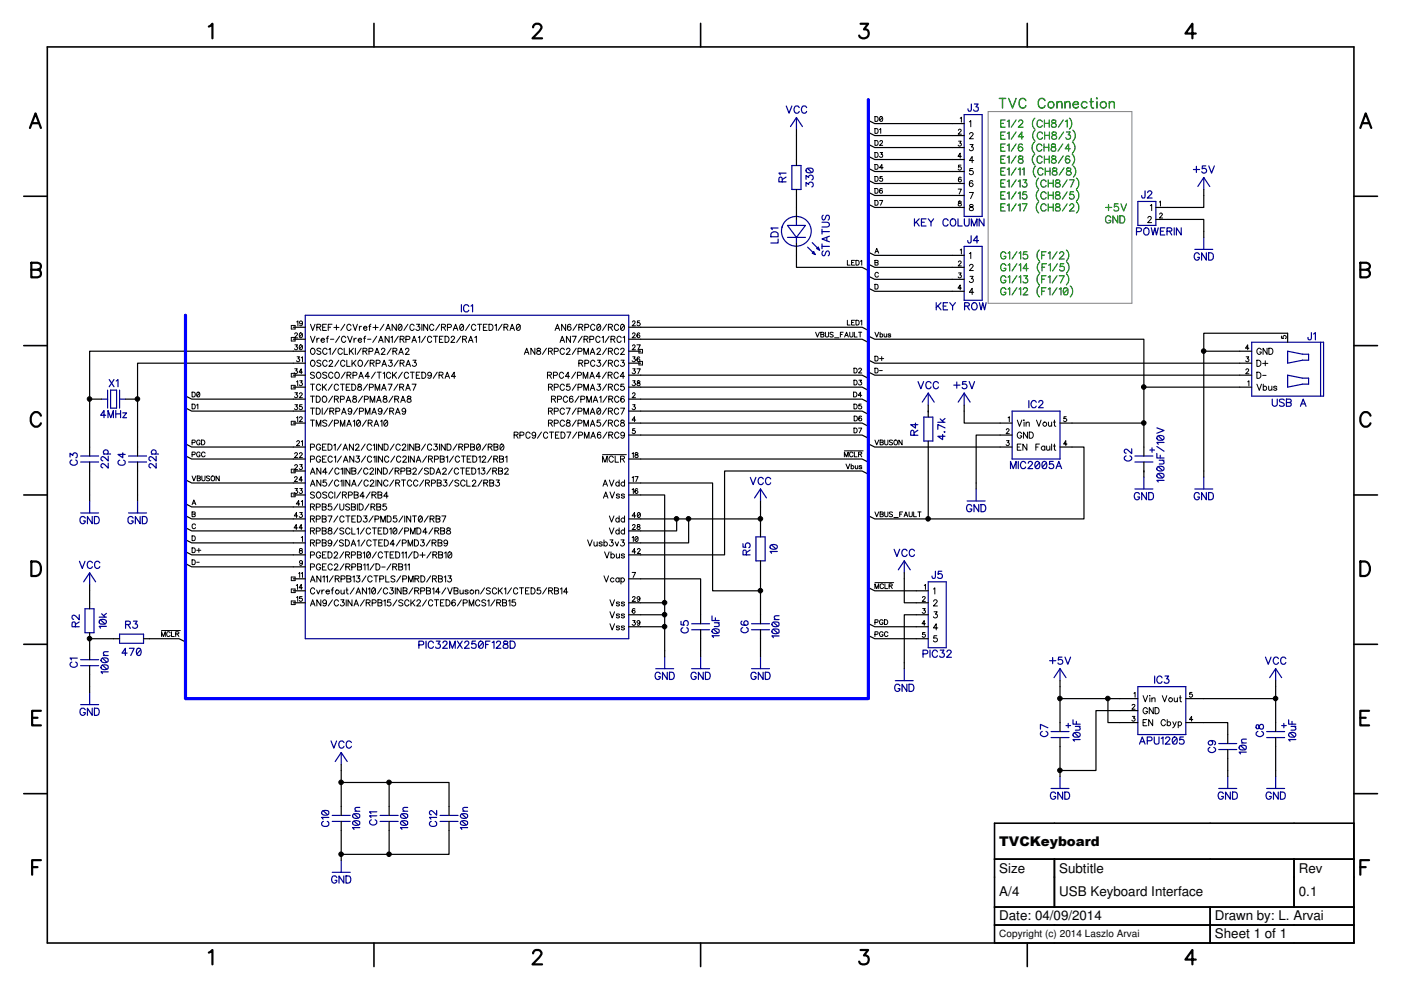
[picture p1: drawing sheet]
<svg xmlns="http://www.w3.org/2000/svg" width="297mm" height="210mm" viewBox="0 0 297 210" stroke-linecap="round" stroke-linejoin="round" font-family="sans-serif">
<defs><g id="words">
<g font-size="2.8">
<text x="211.9" y="179.5">TVCKeyboard</text>
<text x="211.9" y="185">Size</text>
<text x="224.6" y="185">Subtitle</text>
<text x="275.4" y="185">Rev</text>
<text x="211.9" y="190.1">A/4</text>
<text x="224.6" y="190.1">USB Keyboard Interface</text>
<text x="275.4" y="190.1">0.1</text>
<text x="211.9" y="195.2">Date: 04/09/2014</text>
<text x="257.6" y="195.2">Drawn by: L. Arvai</text>
<text x="257.6" y="199">Sheet 1 of 1</text>
</g>
<text font-size="2.1" x="211.9" y="198.8">Copyright (c) 2014 Laszlo Arvai</text>
</g></defs>
<path d="M0 0h65.5v38h-65.5z" fill="none" stroke="#fff" stroke-width=".21"/>
<g fill="none" stroke="#008000" stroke-width=".25">
<path d="M212.2 26.2h.6M212.2 28.7h.6M212.2 31.2h.6M212.2 33.8h.6M212.2 36.3h.6M212.2 38.9h.6M213.1 25.4h-.9v1.6h.9M213.1 28h-.9v1.5h.9M213.1 30.5h-.9v1.5h.9M213.1 33.1h-.9v1.5h.9M213.1 35.6h-.9v1.5h.9M213.1 38.1h-.9v1.6h.9"/>
<path d="M213.6 25.7l.3-.3v1.6M213.6 28.3l.3-.3v1.5M213.6 30.8l.3-.3v1.5M213.6 33.4l.3-.3v1.5M213.6 35.9l.3-.3v1.5M213.6 38.4l.3-.3v1.6M215.4 25.4l-1 1.6M215.4 28l-1 1.5M215.4 30.5l-1 1.5M215.4 33.1l-1 1.5M215.4 35.6l-1 1.5M215.4 38.1l-1 1.6"/>
<path d="M215.9 35.9l.4-.3v1.5M215.9 38.4l.4-.3v1.6M216 25.8l.3-.4h.3l.3 .3-.2 .5-.8 .8h1M216.1 33.1v.5l.4 .1a.43 .43 0 0 1 .4 .4 .43 .43 0 0 1-.3 .5h-.3a.43 .43 0 0 1-.4-.4 .43 .43 0 0 1 .2-.4l.7-.2 .1-.3a.58 .58 0 0 0-.8-.2zM216.7 35.9l.4-.3v1.5M216.8 30.7l-.1-.1a.48 .48 0 0 0-.7 .2 .85 .85 0 0 0 .4 1.2 .48 .48 0 0 0 .5-.4 .48 .48 0 0 0-.5-.5 .48 .48 0 0 0-.5 .4M216.9 38.1h.8l-.4 .6a.5 .5 0 0 1 .3 .8 .5 .5 0 0 1-.9-.1M217 29h-1.1l.8-1v1.5M219.3 30.1a1.57 1.57 0 0 0 0 2.4M219.4 25.1a1.57 1.57 0 0 0 0 2.3M219.4 32.7a1.49 1.49 0 0 0 0 2.3M219.5 27.6a1.57 1.57 0 0 0 0 2.3"/>
<path d="M219.6 35.2a1.57 1.57 0 0 0 0 2.3M220.2 37.8a1.57 1.57 0 0 0 0 2.3M220.9 30.9a.56 .56 0 0 0-.7-.4 .56 .56 0 0 0-.4 .6v.4a.57 .57 0 0 0 .5 .6 .57 .57 0 0 0 .6-.4M220.9 33.4a.54 .54 0 0 0-.6-.3 .54 .54 0 0 0-.4 .6v.3a.55 .55 0 0 0 .4 .6 .55 .55 0 0 0 .6-.4M221 25.8a.56 .56 0 0 0-.7-.4 .56 .56 0 0 0-.4 .6v.4a.57 .57 0 0 0 .4 .6 .57 .57 0 0 0 .7-.4M221 28.4a.56 .56 0 0 0-.6-.4 .56 .56 0 0 0-.5 .6v.4a.57 .57 0 0 0 .5 .5 .57 .57 0 0 0 .6-.3M221.1 36a.56 .56 0 0 0-.6-.4 .56 .56 0 0 0-.5 .6v.4a.57 .57 0 0 0 .5 .5 .57 .57 0 0 0 .6-.3M221.4 31.2h1M221.4 30.5v1.5M221.4 26.2h1.1M221.4 25.4v1.6M221.4 33.1v1.5"/>
<path d="M221.4 33.8h1.1M221.5 28.7h1M221.5 28v1.5M221.6 36.3h1M221.6 35.6v1.5M221.8 38.5a.56 .56 0 0 0-.7-.4 .56 .56 0 0 0-.4 .6v.4a.57 .57 0 0 0 .4 .6 .57 .57 0 0 0 .7-.4M222.2 38.9h1.1M222.2 38.1v1.6M222.4 30.5v1.5M222.5 25.4v1.6M222.5 33.1v1.5M222.5 28v1.5"/>
<path d="M222.6 35.6v1.5M223 30.6v.4l.6 .2 .3 .3a.51 .51 0 0 1-.6 .6 .51 .51 0 0 1-.5-.6l.3-.3 .7-.3-.1-.3-.2-.1zM223.1 25.5v.5l.6 .2 .2 .3a.51 .51 0 0 1-.5 .5 .51 .51 0 0 1-.5-.5l.2-.3 .7-.2 .1-.3a.58 .58 0 0 0-.8-.2zM223.1 33.1v.5l.6 .2 .2 .3a.39 .39 0 0 1-.3 .5l-.5-.1-.2-.4 .2-.3 .7-.2 .1-.3a.58 .58 0 0 0-.8-.2zM223.1 28.1v.3l.2 .2a.55 .55 0 0 1 .6 .2 .55 .55 0 0 1 0 .7h-.8l-.1-.3a.74 .74 0 0 1 .9-.7v-.3a.58 .58 0 0 0-.8-.1zM223.3 35.7v.4l.4 .2a.43 .43 0 0 1 .4 .4 .43 .43 0 0 1-.3 .4h-.3a.42 .42 0 0 1-.4-.4 .42 .42 0 0 1 .4-.4l.5-.2 .1-.3a.58 .58 0 0 0-.8-.1zM223.3 38.1v1.6M223.9 38.2v.5l.7 .2 .2 .3a.39 .39 0 0 1-.4 .5l-.5-.1-.1-.2a.74 .74 0 0 1 .8-.7l.1-.3a.58 .58 0 0 0-.8-.2zM225.3 30.5l-1 1.5M225.4 25.4l-1 1.6M225.4 33.1l-1 1.5M225.5 28l-1 1.5"/>
<path d="M225.6 35.6l-1 1.5M225.9 25.7l.4-.3v1.6M226.1 28h.8l-.4 .6a.5 .5 0 0 1 .3 .8 .5 .5 0 0 1-.8-.2M226.2 35.7l-.1 .3 .3 .2a.55 .55 0 0 1 .6 .2 .55 .55 0 0 1-.1 .7h-.7l-.1-.3a.74 .74 0 0 1 .8-.7l.1-.3a.58 .58 0 0 0-.8-.1zM226.3 38.1l-1 1.6M226.7 25.1a1.57 1.57 0 0 1 0 2.3M226.7 38.1h1l-.7 1.6M226.8 33.3l-.1-.2a.48 .48 0 0 0-.7 .3 .85 .85 0 0 0 .4 1.2 .48 .48 0 0 0 .4-.5 .48 .48 0 0 0-.4-.5 .48 .48 0 0 0-.5 .5M226.9 31.5h-1.1l.8-1v1.5M227.3 32.7a1.57 1.57 0 0 1 0 2.3M227.4 30.1a1.49 1.49 0 0 1 0 2.4M227.5 27.6a1.57 1.57 0 0 1 0 2.3"/>
<path d="M227.6 35.2a1.57 1.57 0 0 1 0 2.3M228.2 37.8a1.57 1.57 0 0 1 0 2.3M212.2 41.4h.6M212.2 43.9h.6M213.1 40.7h-.9v1.5h.9M213.1 43.2h-.9v1.5h.9M213.3 53.8a.56 .56 0 0 0-.7-.4 .56 .56 0 0 0-.4 .6v.4a.55 .55 0 0 0 .5 .5 .55 .55 0 0 0 .6-.5h-.4M213.3 56.3a.56 .56 0 0 0-.7-.4 .56 .56 0 0 0-.4 .6v.4a.55 .55 0 0 0 .5 .6 .55 .55 0 0 0 .6-.6h-.4M213.3 58.8a.56 .56 0 0 0-.7-.3 .56 .56 0 0 0-.4 .6v.3a.55 .55 0 0 0 .5 .6 .55 .55 0 0 0 .6-.6h-.4M213.6 41l.3-.3v1.5M213.6 43.5l.3-.3v1.5M213.7 53.7l.4-.3v1.5"/>
<path d="M213.7 56.2l.4-.3v1.5M213.7 58.8l.4-.3v1.5M215.4 40.7l-1 1.5M215.4 43.2l-1 1.5M215.6 53.4l-1 1.5M215.6 55.9l-1 1.5M215.6 58.5l-1 1.5M215.9 41l.4-.3v1.5M215.9 43.5l.4-.3v1.5M216.1 53.7l.3-.3v1.5M216.1 56.2l.3-.3v1.5M216.1 58.8l.3-.3v1.5"/>
<path d="M216.7 43.2h1.1l-.8 1.5M217 58.5h.8l-.4 .6a.49 .49 0 0 1 .5 .5 .49 .49 0 0 1-.6 .4l-.3-.1-.1-.2M217.6 40.7h-.7l-.1 .7a.53 .53 0 0 1 .8 0 .53 .53 0 0 1-.1 .8 .53 .53 0 0 1-.8-.3M217.8 53.4h-.8v.7a.54 .54 0 0 1 .8-.1 .54 .54 0 0 1-.1 .8 .54 .54 0 0 1-.8-.2M218 56.9h-1.1l.7-1v1.5M220.2 40.3a1.57 1.57 0 0 0 0 2.3M220.2 42.8a1.57 1.57 0 0 0 0 2.4M220.4 53a1.57 1.57 0 0 0 0 2.3M220.4 58.1a1.57 1.57 0 0 0 0 2.3M220.5 55.5a1.49 1.49 0 0 0 0 2.4M220.8 54.1h.6M220.8 59.2h.6"/>
<path d="M220.9 56.6h.6M221.8 41.1a.56 .56 0 0 0-.7-.4 .56 .56 0 0 0-.4 .6v.4a.57 .57 0 0 0 .4 .5 .57 .57 0 0 0 .7-.3M221.8 43.6a.56 .56 0 0 0-.7-.4 .56 .56 0 0 0-.4 .6v.4a.57 .57 0 0 0 .4 .5 .57 .57 0 0 0 .7-.3M221.8 53.4h-1v1.5M221.8 58.5h-1v1.5M221.9 55.9h-1v1.5M222.2 53.7l.4-.3v1.5M222.2 58.8l.4-.3v1.5M222.2 40.7v1.5M222.2 43.2v1.5M222.2 41.4h1.1M222.2 43.9h1.1"/>
<path d="M222.3 56.2l.4-.3v1.5M223.3 40.7v1.5M223.3 43.2v1.5M223.9 40.8v.4l.7 .2 .2 .3a.39 .39 0 0 1-.4 .5h-.5l-.1-.3a.74 .74 0 0 1 .8-.7l.1-.3a.58 .58 0 0 0-.8-.1zM223.9 43.3v.4l.7 .2 .2 .3a.39 .39 0 0 1-.4 .5h-.5l-.1-.3a.74 .74 0 0 1 .8-.7l.1-.3a.58 .58 0 0 0-.8-.1zM224.1 53.4l-1 1.5M224.1 58.5l-1 1.5M224.2 55.9l-1 1.5M224.6 58.5h1l-.7 1.5M224.7 53.8l.3-.4h.3l.2 .3-.2 .5-.7 .7h1M225.5 55.9h-.7l-.1 .7a.53 .53 0 0 1 .9 0 .53 .53 0 0 1-.2 .8 .53 .53 0 0 1-.7-.3M226.1 53a1.57 1.57 0 0 1 0 2.3"/>
<path d="M226.1 58.1a1.57 1.57 0 0 1 0 2.3M226.1 55.5a1.57 1.57 0 0 1 0 2.4M226.3 40.7l-1 1.5M226.3 43.2l-1 1.5M226.8 43.6l.3-.4h.3l.3 .3-.1 .3-.9 .9h1M227.6 40.7h-.7l-.1 .7a.53 .53 0 0 1 .8 0 .53 .53 0 0 1-.1 .8 .53 .53 0 0 1-.8-.3M228.2 40.3a1.57 1.57 0 0 1 0 2.3M228.2 42.8a1.57 1.57 0 0 1 0 2.4M234.4 44h1.3M235 43.3v1.4M235.5 46.1a.56 .56 0 0 0-.6-.3 .56 .56 0 0 0-.5 .6v.3a.55 .55 0 0 0 .5 .6 .55 .55 0 0 0 .6-.6h-.4M237 45.8v1.5l-1-1.5v1.5"/>
<path d="M237.1 43.2h-.8v.7a.53 .53 0 0 1 .8 0 .53 .53 0 0 1-.2 .8 .53 .53 0 0 1-.7-.3M237.4 45.8h.6a.82 .82 0 0 1 .5 .7 .82 .82 0 0 1-.5 .8h-.6zM237.7 43.2l.5 1.5 .6-1.5M213.3 61.4a.56 .56 0 0 0-.7-.4 .56 .56 0 0 0-.4 .6v.4a.55 .55 0 0 0 .5 .5 .55 .55 0 0 0 .6-.5h-.4M213.7 61.3l.4-.3v1.5M215.6 61l-1 1.5M216.1 61.3l.3-.3v1.5M217 61.4l.3-.4h.2l.3 .3-.2 .5-.7 .7h1M220.4 60.6a1.57 1.57 0 0 0 0 2.3M220.8 61.7h.6M221.8 61h-1v1.5M222.2 61.3l.4-.3v1.5"/>
<path d="M224.1 61l-1 1.5M224.6 61.3l.4-.3v1.5M225.6 61.1a.51 .51 0 0 1 .8 .2v.4a.61 .61 0 0 1-.5 .8 .81 .81 0 0 1-.4-1.2zM226.4 61.3l-.9 .9M226.9 60.6a1.57 1.57 0 0 1 0 2.3"/>
</g>
<path d="M209.5 23.7h30.5v40.6h-30.5z" fill="none" stroke="#808080" stroke-width=".21"/>
<g fill="none" stroke="#008000" stroke-width=".3">
<path d="M211.9 20.9h1.3M212.6 20.9v2M213.9 20.9l.8 2 .7-2M217.5 21.3a.74 .74 0 0 0-.8-.4 .74 .74 0 0 0-.6 .7v.5a.74 .74 0 0 0 .6 .8 .74 .74 0 0 0 .8-.5M221.6 21.3a.71 .71 0 0 0-1.1-.3 1.21 1.21 0 0 0 .2 1.9l.6-.1 .3-.4M224.1 21.9l.5-.4 .5 .1 .1 1.3M224.1 21.5v1.4M225.8 21.9l.5-.4 .5 .1 .1 1.3M225.8 21.5v1.4M227.5 22.1h1.1a.62 .62 0 0 0-.8-.5 .62 .62 0 0 0-.2 1 .6 .6 0 0 0 1 0M230.5 21.8a.66 .66 0 0 0-1-.1 .66 .66 0 0 0 0 1 .66 .66 0 0 0 1-.1M231.1 21.5h.7"/>
<path d="M231.3 20.9v1.6l.2 .3 .4 .1M232.6 20.7v.3zM232.6 21.5v1.4M235.2 21.9l.5-.4 .5 .1 .1 1.3M235.2 21.5v1.4"/>
<circle cx="222.8" cy="22.2" r=".67"/>
<circle cx="233.9" cy="22.2" r=".68"/>
</g>
<g fill="none" stroke="#000" stroke-width=".21">
<path d="M185.5 24.7h.3a.54 .54 0 0 1 .4 .5 .54 .54 0 0 1-.4 .5h-.3zM185.5 27.3h.3a.54 .54 0 0 1 .4 .5 .54 .54 0 0 1-.4 .5h-.3zM185.5 29.8h.3a.54 .54 0 0 1 .4 .5 .54 .54 0 0 1-.4 .5h-.3zM185.5 32.3h.3a.54 .54 0 0 1 .4 .6 .54 .54 0 0 1-.4 .5h-.3zM185.5 34.9h.3a.54 .54 0 0 1 .4 .5 .54 .54 0 0 1-.4 .5h-.3zM185.5 37.4h.3a.54 .54 0 0 1 .4 .5 .54 .54 0 0 1-.4 .5h-.3zM185.5 40h.3a.54 .54 0 0 1 .4 .5 .54 .54 0 0 1-.4 .5h-.3zM186.5 27.5l.2-.2v1M186.6 30.1l.1-.3h.3l.1 .2-.1 .4-.5 .4h.7M186.6 32.3h.5l-.3 .4a.34 .34 0 0 1 .4 .3 .34 .34 0 0 1-.3 .4 .34 .34 0 0 1-.4-.3M186.6 24.8a.51 .51 0 0 1 .6 .3 .51 .51 0 0 1-.3 .6l-.4-.2zM187.1 37.4h-.5v.4a.35 .35 0 0 1 .5 .1 .35 .35 0 0 1-.1 .5 .35 .35 0 0 1-.5-.2"/>
<path d="M187.1 24.9l-.6 .6M187.2 35.6h-.7l.5-.7v1M203.2 27.6a.29 .29 0 0 1 .4-.2 .29 .29 0 0 1 .1 .4l-.5 .6h.6M203.2 29.9h.6l-.3 .5h.1a.34 .34 0 0 1 .1 .5 .34 .34 0 0 1-.5-.1M203.6 25.1l.2-.3v1.1M203.7 35h-.5v.5a.36 .36 0 0 1 .5 0 .36 .36 0 0 1 0 .5 .36 .36 0 0 1-.5-.1M203.8 37.7l-.1-.1a.5 .5 0 0 0-.6 .4 .5 .5 0 0 0 .4 .6l.2-.1a.32 .32 0 0 0 0-.5 .32 .32 0 0 0-.5 .2M203.8 33.1h-.7l.5-.6v1M205.5 25.8l.3-.2v1.3M205.6 28.4l.2-.3 .4 .1 .1 .3-.8 .9h.9M205.7 30.6h.6l-.4 .6a.42 .42 0 0 1 .4 .5 .42 .42 0 0 1-.6 .2l-.2-.2M206.2 35.7h-.5l-.1 .6a.46 .46 0 0 1 .7-.1 .46 .46 0 0 1-.1 .7 .46 .46 0 0 1-.7-.1"/>
<path d="M206.2 38.5v-.1a.41 .41 0 0 0-.6 .1l-.1 .3a.52 .52 0 0 0 .4 .8 .4 .4 0 0 0 .4-.4 .4 .4 0 0 0-.3-.4 .4 .4 0 0 0-.5 .3M206.5 34h-1l.6-.8v1.3M179.7 55.2v1h.6M180.5 55.7h.4M181.2 55.2h-.7v1h.7M181.5 55.2h.3a.54 .54 0 0 1 .4 .5 .54 .54 0 0 1-.4 .5h-.3zM182.5 55.4l.2-.2v1M185.5 42.5h.3a.54 .54 0 0 1 .4 .5 .54 .54 0 0 1-.4 .5h-.3zM185.5 53.7l.4-1 .4 1M185.5 55.2l.6 .1 .1 .2-.2 .2 .2 .2-.1 .3h-.6zM185.5 55.7h.5M185.7 53.3h.4"/>
<path d="M186.2 58a.37 .37 0 0 0-.4-.3 .37 .37 0 0 0-.3 .4v.3a.37 .37 0 0 0 .3 .4 .37 .37 0 0 0 .4-.3M186.5 42.5h.7l-.5 1M187.1 40.1l-.1-.1a.45 .45 0 0 0-.6 .5 .45 .45 0 0 0 .7 .4 .33 .33 0 0 0-.2-.5 .33 .33 0 0 0-.4 .2M203.2 40.1h.6l-.4 1M203.2 55.6a.29 .29 0 0 1 .4-.3 .29 .29 0 0 1 .1 .5l-.5 .6h.6M203.2 42.7v.3l.6 .2a.33 .33 0 0 1-.1 .4 .33 .33 0 0 1-.5 0 .33 .33 0 0 1 .1-.5h.3l.2-.3-.2-.2zM203.2 57.9h.6l-.3 .4h.1a.34 .34 0 0 1 .1 .6 .34 .34 0 0 1-.5-.2M203.6 53l.2-.2v1M205.5 40.8h.9l-.6 1.3M205.5 53.8l.3-.3v1.3M205.6 56.4l.2-.4 .4 .2 .1 .2-.8 1h.9M205.7 43.4l-.1 .3 .8 .5a.44 .44 0 0 1-.4 .5 .44 .44 0 0 1-.5-.3l.1-.3 .6-.3 .1-.2a.44 .44 0 0 0-.6-.2z"/>
<path d="M205.7 58.6h.6l-.4 .5a.42 .42 0 0 1 .4 .6 .42 .42 0 0 1-.6 .1l-.2-.2M243.4 46.2l.2-.3 .4 .1v.4l-.7 .8h.9M243.9 43.6l.3-.3v1.4M245.8 42.8l.2-.2v1.1M245.9 45.4l.1-.2 .5 .2-.7 .8h.7M61.8 69h.8v.8h-.8zM61.8 71.5h.8v.8h-.8zM61.8 79.2h.8v.7h-.8zM62.5 70.8a.29 .29 0 0 1 .4-.2 .29 .29 0 0 1 .1 .4l-.6 .6h.7M62.5 78.2h.5l-.3 .4a.34 .34 0 0 1 .4 .3 .34 .34 0 0 1-.3 .4 .34 .34 0 0 1-.4-.3M62.5 73.1h.6l-.3 .4h.1a.34 .34 0 0 1 .1 .6 .34 .34 0 0 1-.6-.1M62.9 68.2l.3-.2v1.1"/>
<path d="M63 75.6h.5l-.3 .5h.2a.35 .35 0 0 1 0 .5 .35 .35 0 0 1-.5-.1M63.6 70.7a.5 .5 0 0 1 .6 .3 .5 .5 0 0 1-.4 .6l-.3-.2zM63.6 73.2a.5 .5 0 0 1 .6 .3 .5 .5 0 0 1-.4 .7l-.3-.2zM63.9 75.9l.2-.3v1.1M64.1 70.8l-.6 .6M64.1 73.3l-.6 .7M64.1 68.4a.32 .32 0 0 1-.4 .3 .32 .32 0 0 1-.1-.6l.2-.1a.55 .55 0 0 1 .4 .6 .55 .55 0 0 1-.4 .5l-.3-.2M64.1 78.9h-.7l.5-.7v1M65.8 68.7l.5 1.4 .5-1.4M65.8 71.3l.5 1.3 .5-1.3M66 74l.1-.1a.59 .59 0 0 1 .7 .6 .59 .59 0 0 1-.7 .6l-.3-.5zM66 76.6l.1-.1a.59 .59 0 0 1 .7 .5 .59 .59 0 0 1-.7 .6l-.3-.4z"/>
<path d="M66.7 79.1l-.3-.2-.6 .2 .2 .3 .7 .4-.3 .4-.6-.2M67.2 69.4l.8-.1v-.4l-.8-.2v1.4M67.2 71.7v.9M67.3 79a.64 .64 0 0 1 .8 .4 .64 .64 0 0 1-.4 .8 .69 .69 0 0 1-.6-.5 .69 .69 0 0 1 .2-.7zM67.6 69.4l.4 .7M67.7 71.7l-.4 .1-.1 .3M68 74l-.3-.2-.5 .2 .1 .3 .7 .5-.3 .3-.5-.2M68 76.6l-.3-.2-.5 .2 .1 .3 .7 .4-.3 .4-.5-.2M68.1 72.1h.7a.42 .42 0 0 0-.5-.3 .42 .42 0 0 0-.3 .4 .42 .42 0 0 0 .4 .4l.4-.2M68.4 69.4h.5M69.2 71.7h.4M69.2 68.7h-.8v1.4h.8"/>
<path d="M69.3 79.1l-.3-.2-.6 .2 .1 .3 .8 .4a.48 .48 0 0 1-.4 .4 .48 .48 0 0 1-.5-.2M69.3 74.2a.48 .48 0 0 0-.5-.4 .48 .48 0 0 0-.4 .5 .54 .54 0 0 0 .2 .7 .54 .54 0 0 0 .7-.1v-.1M69.3 76.7a.48 .48 0 0 0-.5-.3 .48 .48 0 0 0-.4 .5 .54 .54 0 0 0 .2 .7 .54 .54 0 0 0 .7-.1v-.2M69.6 69.4h.5M69.7 71.3l-.3 .2v1.1M69.7 74.1l.3-.3v1.3M69.8 76.7l.2-.3h.3l.2 .2-.1 .4-.7 .7h.9M70.1 71.9h.7M70.4 68.7h-.8v1.4M70.6 79.2a.45 .45 0 0 0-.6-.3 .45 .45 0 0 0-.3 .5v.3a.45 .45 0 0 0 .3 .5 .45 .45 0 0 0 .6-.3M70.8 69.4h1.1M71.1 79.1a.6 .6 0 0 1 .9 .2 .6 .6 0 0 1-.3 .8 .61 .61 0 0 1-.7-.2 .61 .61 0 0 1 .1-.8z"/>
<path d="M71.3 73.8l-.9 1.3M71.3 68.9v1M71.8 76.4l-.8 1.3M72 71.3l-.8 1.3M72.6 74.2a.48 .48 0 0 0-.5-.4 .48 .48 0 0 0-.4 .5v.3a.48 .48 0 0 0 .4 .5 .48 .48 0 0 0 .5-.3M73 73.8v1.3h.7M73.1 76.7a.45 .45 0 0 0-.5-.3 .45 .45 0 0 0-.4 .5v.3a.45 .45 0 0 0 .4 .5 .45 .45 0 0 0 .5-.4M73.1 68.7l-.8 1.4M73.2 78.9l-.9 1.3M73.3 71.6a.48 .48 0 0 0-.5-.3 .48 .48 0 0 0-.4 .5v.3a.48 .48 0 0 0 .4 .5 .48 .48 0 0 0 .5-.3M73.5 76.4v1.3h.7M73.6 79.5l.8-.1v-.4l-.8-.1v1.3"/>
<path d="M73.7 71.3l.5 1.3 .5-1.3M74 79.5l.4 .7M74.1 73.8v1.3M74.4 74.4l.5 .7M74.4 69.1a.45 .45 0 0 0-.5-.4 .45 .45 0 0 0-.4 .6v.3a.45 .45 0 0 0 .4 .5 .45 .45 0 0 0 .5-.4M74.6 76.4v1.3M74.8 68.7l.5 1.4 .5-1.4M74.8 79.6l.8-.1 .1-.3-.4-.3h-.5v1.3M74.9 73.8l-.8 .9M74.9 76.9l.6 .8M75.1 71.7v.9M75.3 73.8v1.3"/>
<path d="M75.5 76.4l-.9 .9M75.6 71.7h-.3l-.2 .4M75.9 72.1h.8v-.1a.4 .4 0 0 0-.6-.1 .4 .4 0 0 0 0 .6 .4 .4 0 0 0 .6-.1M76.1 76.5a.6 .6 0 0 1 .8 .5 .6 .6 0 0 1-.8 .6l-.2-.4zM76.2 69.2v.9M76.2 79.8h.7M76.6 73.8l-.9 1.3M76.7 69.2l-.3 .1-.2 .3M77 74.5l.7-.1 .1-.4-.8-.2v1.3M77.1 69.6h.7a.42 .42 0 0 0-.5-.4 .42 .42 0 0 0-.3 .5 .42 .42 0 0 0 .4 .4l.4-.3M77.1 71.7h.4M77.4 74.5l.4 .6"/>
<path d="M77.6 71.3l-.3 .2v1.1M77.9 71.9h.8M78.1 76.4l-.8 1.3M78.2 69.2h.4M78.2 74.5h.7l.2-.4-.3-.3h-.6v1.3M78.4 79.8h-1l.6-.9v1.3M78.5 77l.8-.1v-.4l-.8-.1v1.3M78.7 68.7l-.3 .3v1.1M78.9 77l.4 .7M79.1 69.4h1.1M79.5 75.1l.4-1.3 .5 1.3M79.6 78.9l-.9 1.3"/>
<path d="M79.6 68.9v1M79.6 74.7h.7M79.8 77h.7l.1-.4-.3-.2h-.5v1.3M79.9 71.3l-.9 1.3M80 78.9h.8M80.3 72.6l.5-1.3 .4 1.3M80.4 78.9v1.3M80.5 72.2h.6M80.9 74.2l.2-.4h.3l.2 .3-.2 .4-.6 .6h.9M81 77.7l.4-1.3 .6 1.3M81.1 77.3h.7M81.2 79.2l.3-.3v1.3"/>
<path d="M81.4 68.7l-.8 1.4M81.8 70.1l.5-1.4 .5 1.4M82 69.6h.6M82.5 76.4h.6l-.3 .5a.43 .43 0 0 1 .3 .7 .43 .43 0 0 1-.8-.2M82.5 71.3v1.3l-.8-1.3v1.3M82.8 79.2a.48 .48 0 0 0-.5-.3 .48 .48 0 0 0-.4 .5v.3a.48 .48 0 0 0 .4 .5 .48 .48 0 0 0 .5-.3M82.9 71.5l.3-.2v1.3M82.9 73.8l-.8 1.3M83.2 78.9v1.3M83.3 74.5l.8-.2v-.3l-.8-.2v1.3M83.5 79.5l.6 .7M83.7 74.5l.5 .6"/>
<path d="M84 68.7v1.4l-.9-1.4v1.4M84.1 78.9l-.9 .9M84.5 71.3l-.9 1.3M84.5 76.4l-.9 1.3M84.5 75.1l.5-1.3 .5 1.3M84.6 68.8a.63 .63 0 0 1 .7 .5 .63 .63 0 0 1-.4 .8h-.2a.87 .87 0 0 1-.1-1.3zM84.7 74.7h.6M84.8 71.9l.8-.1v-.4l-.8-.1v1.3M84.8 77l.8-.1v-.4l-.8-.1v1.3M85.2 69l-.7 .8M85.3 71.9l.4 .7M85.3 77l.4 .7"/>
<path d="M85.3 78.9l-.8 1.3M86 74.2l.2-.4 .5 .2v.3l-.8 .8h.9M86.1 72l.7-.1 .1-.5-.8-.1v1.3M86.1 77.7l.5-1.3 .4 1.3M86.3 77.3h.6M86.5 68.7l-.9 1.4M86.6 79.2a.45 .45 0 0 0-.5-.3 .45 .45 0 0 0-.4 .5v.3a.45 .45 0 0 0 .4 .5 .45 .45 0 0 0 .5-.3M87 78.9h.8M87.3 72.6l.5-1.3 .5 1.3M87.4 78.9v1.3M87.5 72.2h.6M87.5 76.4h.7l-.4 .5a.43 .43 0 0 1 .4 .7 .43 .43 0 0 1-.8-.2"/>
<path d="M87.8 69.1a.45 .45 0 0 0-.5-.4 .45 .45 0 0 0-.4 .6v.3a.45 .45 0 0 0 .4 .5 .45 .45 0 0 0 .5-.4M88.3 79.5h.4M88.3 68.7h.7l-.4 .6a.43 .43 0 0 1 .3 .6 .43 .43 0 0 1-.7-.1M88.7 71.5l.3-.2v1.3M89 78.9h-.7v1.3h.7M89.4 78.9a.7 .7 0 0 1 .8 .4 .7 .7 0 0 1-.2 .8l-.6 .1zM89.4 68.7v1.4M90.2 71.3l-.8 1.3M90.7 68.7v1.4l-.9-1.4v1.4M91.5 79.3a.4 .4 0 0 1-.5 .5 .4 .4 0 0 1-.3-.6 .4 .4 0 0 1 .7-.1l.1 .2a.65 .65 0 0 1-.5 .9l-.3-.2M91.5 71.6a.45 .45 0 0 0-.5-.3 .45 .45 0 0 0-.4 .5v.3a.45 .45 0 0 0 .4 .5 .45 .45 0 0 0 .5-.3M91.9 71.3h.9"/>
<path d="M92 69.1a.48 .48 0 0 0-.6-.4 .48 .48 0 0 0-.3 .6v.3a.48 .48 0 0 0 .3 .5 .48 .48 0 0 0 .6-.4M92.4 71.3v1.3M92.7 78.9l-.8 1.3M93.1 79.5h.7l.1-.5-.8-.1v1.3M93.2 71.9h.4M93.2 68.7l-.8 1.4M93.5 79.5l.4 .7M93.6 69.4l.8-.1 .1-.3-.4-.3h-.5v1.4M93.9 71.3h-.7v1.3h.7M94 69.4l.5 .7M94.4 71.3a.7 .7 0 0 1 .7 .4 .7 .7 0 0 1-.2 .8l-.5 .1zM94.5 79.8h.6"/>
<path d="M94.9 69.4h.7l.1-.4-.3-.3h-.5v1.4M95.7 71.6l.2-.3h.2l.3 .2-.8 1.1h.8M96.1 70.1l.5-1.4 .5 1.4M96.3 69.6h.6M96.6 79.8h-.9l.6-.9v1.3M97.7 68.8a.37 .37 0 0 1 .6 .2v.3a.55 .55 0 0 1-.5 .8l-.4-.6zM97.7 71.3l-.9 1.3M98.1 71.9h.5l.3-.4-.3-.2h-.5v1.3M98.3 69l-.8 .8M98.5 71.9l.4 .7M99.3 72.6l.5-1.3 .5 1.3M99.5 72.2h.6"/>
<path d="M99.6 68.7l-.9 1.4M100.7 71.5l.3-.2v1.3M100.9 69.1a.48 .48 0 0 0-.6-.4 .48 .48 0 0 0-.4 .6v.3a.48 .48 0 0 0 .4 .5 .48 .48 0 0 0 .6-.4M101.3 68.7h.8M101.7 68.7v1.4M102.5 69.4h.5M103.3 68.7h-.8v1.4h.8M103.7 68.7h.4a.71 .71 0 0 1 .4 .7 .71 .71 0 0 1-.4 .7h-.4zM104.9 69l.3-.3v1.4M106.5 68.7l-.9 1.4M106.8 69.4l.8-.1v-.4l-.8-.2v1.4M107.3 69.4l.4 .7"/>
<path d="M108.1 70.1l.5-1.4 .5 1.4M108.3 69.6h.6M109.6 68.8a.41 .41 0 0 1 .7 .2v.3a.55 .55 0 0 1-.4 .8 .83 .83 0 0 1-.3-1.3zM110.3 69l-.8 .8M111.2 75.1l.5-1.3 .4 1.3M111.4 74.7h.6M113.4 73.8v1.3l-.8-1.3v1.3M113.9 73.9l-.1 .3 .7 .3 .1 .2a.44 .44 0 0 1-.3 .5 .44 .44 0 0 1-.5-.3v-.3l.7-.3 .1-.3a.44 .44 0 0 0-.7-.1zM115.9 73.8l-.9 1.3M116.1 79.5h.7l.1-.5-.8-.1v1.3M116.3 74.5h.5l.3-.4-.3-.3h-.5v1.3M116.5 79.5l.4 .7"/>
<path d="M116.7 74.5l.4 .6M117.3 79.6l.8-.1 .1-.3-.3-.3h-.6v1.3M117.5 74.5h.7l.1-.5-.8-.2v1.3M117.7 70.1l.5-1.4 .5 1.4M117.9 69.6h.6M118.7 72.6l.5-1.3 .5 1.3M118.9 72.2h.6M119.5 79.2a.48 .48 0 0 0-.5-.3 .48 .48 0 0 0-.4 .5v.3a.48 .48 0 0 0 .4 .5 .48 .48 0 0 0 .5-.3M119.7 74.2a.48 .48 0 0 0-.6-.4 .48 .48 0 0 0-.4 .5v.3a.48 .48 0 0 0 .4 .5 .48 .48 0 0 0 .6-.3M119.9 68.7v1.4l-.8-1.4v1.4M120.1 74.2l.2-.4h.3l.3 .3-.2 .4-.6 .6h.8M120.8 79.8h-.9l.6-.9v1.3"/>
<path d="M120.9 71.3v1.3l-.8-1.3v1.3M121 69v-.2a.41 .41 0 0 0-.7 .2v.6a.41 .41 0 0 0 .6 .4 .41 .41 0 0 0 .1-.7 .41 .41 0 0 0-.7 .1v.2M121.3 71.3h.9l-.6 1.3M122 78.9l-.8 1.3M122.2 73.8l-.9 1.3M122.3 68.7l-.8 1.4M122.4 79.6l.7-.1 .1-.5-.8-.1v1.3M122.6 74.5h.7l.1-.5-.8-.2v1.3M122.7 69.4l.8-.1v-.4l-.8-.2v1.4M122.7 77l.8-.1v-.4l-.8-.1v1.3M123.1 69.4l.5 .7M123.1 77l.5 .7"/>
<path d="M123.4 71.3l-.8 1.3M123.8 75.1v-1.3l.5 1.3 .5-1.3v1.3M123.8 71.9l.8-.1v-.4l-.8-.1v1.3M124 69.4h.7l.1-.4-.3-.3h-.5v1.4M124 77h.7l.1-.4-.3-.2h-.5v1.3M124.2 71.9l.5 .7M125 72l.8-.1 .1-.5-.9-.1v1.3M125.1 75.1l.5-1.3 .5 1.3M125.2 79.8h.6M125.3 74.7h.6M126.1 69.1a.45 .45 0 0 0-.5-.3 .45 .45 0 0 0-.4 .5v.3a.45 .45 0 0 0 .4 .5 .45 .45 0 0 0 .5-.4M126.1 76.7a.45 .45 0 0 0-.5-.3 .45 .45 0 0 0-.4 .5v.3a.45 .45 0 0 0 .4 .5 .45 .45 0 0 0 .5-.4"/>
<path d="M126.6 74.2l.2-.4 .5 .2v.3l-.8 .8h.9M126.7 76.4h.6l-.3 .5a.42 .42 0 0 1 .3 .6 .42 .42 0 0 1-.6 .1l-.2-.2M126.7 68.8a.63 .63 0 0 1 .8 .5 .63 .63 0 0 1-.5 .8h-.1a.87 .87 0 0 1-.2-1.3zM127.2 71.6a.45 .45 0 0 0-.5-.3 .45 .45 0 0 0-.4 .5v.3a.45 .45 0 0 0 .4 .5 .45 .45 0 0 0 .5-.3M127.3 79.8h-.9l.6-.9v1.3M127.3 69l-.7 .8M127.6 71.5l.3-.2v1.3M128.6 78.9l-.9 1.3M128.6 68.7l-.8 1.4M128.6 73.8l-.8 1.3M128.6 76.4l-.8 1.3M128.9 79.5l.8-.1v-.4l-.8-.1v1.3"/>
<path d="M129 69.4l.7-.1 .2-.3-.4-.3h-.5v1.4M129 74.5l.7-.1 .2-.3-.4-.3h-.5v1.3M129 77l.7-.1 .2-.3-.4-.2h-.5v1.3M129.2 71.3l-.9 1.3M129.4 79.5l.4 .7M129.4 69.4l.5 .7M129.4 74.5l.5 .6M129.4 77l.5 .7M129.5 71.9l.8-.1v-.4l-.8-.1v1.3M130 71.9l.4 .7M131.1 79.2a.48 .48 0 0 0-.5-.3 .48 .48 0 0 0-.4 .5v.3a.48 .48 0 0 0 .4 .5 .48 .48 0 0 0 .5-.3M131.1 69.1a.45 .45 0 0 0-.5-.4 .45 .45 0 0 0-.3 .6v.3a.45 .45 0 0 0 .3 .5 .45 .45 0 0 0 .5-.4"/>
<path d="M131.1 74.2a.45 .45 0 0 0-.5-.4 .45 .45 0 0 0-.3 .5v.3a.45 .45 0 0 0 .3 .5 .45 .45 0 0 0 .5-.3M131.1 76.7a.45 .45 0 0 0-.5-.3 .45 .45 0 0 0-.3 .5v.3a.45 .45 0 0 0 .3 .5 .45 .45 0 0 0 .5-.4M131.6 74.2l.3-.4 .4 .2v.3l-.7 .8h.8M131.7 76.4h.6l-.3 .5a.41 .41 0 0 1 .3 .6 .41 .41 0 0 1-.7-.1M131.7 71.6a.45 .45 0 0 0-.5-.3 .45 .45 0 0 0-.4 .5v.3a.45 .45 0 0 0 .4 .5 .45 .45 0 0 0 .5-.3M131.7 68.8a.37 .37 0 0 1 .6 .2v.8a.38 .38 0 0 1-.3 .3 .38 .38 0 0 1-.4-.3v-.5zM132.1 71.5l.3-.2v1.3M132.3 69l-.7 .8M132.4 79.8h-.9l.6-.9v1.3M134.1 68.3l.2-.3h.2l.2 .3-.7 .8h.7M134.1 70.8l.2-.2h.2l.2 .3-.7 .7h.7M134.1 73.4l.2-.3h.2l.2 .3-.7 .8h.7"/>
<path d="M134.2 75.6h.5l-.3 .5a.34 .34 0 0 1 .2 .5 .34 .34 0 0 1-.6-.1M134.2 78.2h.5l-.3 .4a.34 .34 0 0 1 .2 .6 .34 .34 0 0 1-.6-.2M135 73.1h.8l-.5 1.1M135 78.2h.8l-.5 1M135.5 74.1h.7v.7h-.7zM135.5 76.6h.7v.8h-.7zM135.6 68h-.4l-.1 .5a.37 .37 0 0 1 .6 0 .37 .37 0 0 1-.1 .6 .37 .37 0 0 1-.6-.2M135.6 70.7a.5 .5 0 0 0-.6 .3 .5 .5 0 0 0 .3 .6l.2-.1a.31 .31 0 0 0 .1-.4 .31 .31 0 0 0-.5 0l-.1 .2M135.6 75.8v-.1a.5 .5 0 0 0-.6 .4 .5 .5 0 0 0 .3 .6l.2-.1a.31 .31 0 0 0 .1-.4 .31 .31 0 0 0-.5 0l-.1 .2M172.9 70.4l.4 1.1 .4-1.1M174 70.4h.5l.2 .3-.2 .2 .2 .2-.1 .3-.6 .1zM174 70.9h.5"/>
<path d="M175 70.4v.9l.3 .2 .3-.2 .1-.9M176.7 70.6l-.3-.2-.4 .2 .1 .2 .6 .4v.1l-.3 .2-.4-.2M176.9 71.6h1M178.2 70.9h.4M178.8 70.4h-.6v1.1M179.1 71.5l.4-1.1 .4 1.1M179.2 71.1h.5M179.7 67.9v1h.6M180.2 70.4v.9l.3 .2 .3-.2v-.9M180.5 68.4h.4M181.1 78.1h.3a.54 .54 0 0 1 .3 .5 .54 .54 0 0 1-.3 .5h-.3zM181.1 70.4v1.1h.6"/>
<path d="M181.2 67.9h-.7v1h.7M181.5 67.9h.3a.54 .54 0 0 1 .4 .5 .54 .54 0 0 1-.4 .5h-.3zM182 70.4h.7M182.1 78.3l.1-.2 .5 .2-.7 .8h.7M182.4 70.4v1.1M182.5 68.1l.2-.2v1M185.5 75.5h.3a.54 .54 0 0 1 .4 .5 .54 .54 0 0 1-.4 .5h-.3zM185.5 78.1h.3a.54 .54 0 0 1 .4 .5 .54 .54 0 0 1-.4 .5h-.3zM185.5 60.3h.3a.54 .54 0 0 1 .4 .5 .54 .54 0 0 1-.4 .5h-.3zM185.5 70.4l.4 1.1 .4-1.1M186.5 76h.9M186.5 78.6h.6"/>
<path d="M186.6 70.9a.32 .32 0 0 1 .5 0 .32 .32 0 0 1 0 .4 .32 .32 0 0 1-.5 0M186.6 70.4v1.1M186.9 75.6v.9M187.4 70.8l.1 .6h.4l.1-.2M188 70.8v.7M188.8 70.9l-.2-.1-.3 .1 .5 .3v.2l-.5-.1M203.8 61.1h-.7l.5-.7v1.1M206.5 62h-1l.6-.9v1.3M264.2 78.4a.3 .3 0 0 1 .4-.2 .3 .3 0 0 1 0 .5l-.5 .5h.7M264.2 75.6h.5l-.2 .5h.1a.35 .35 0 0 1 .1 .5 .35 .35 0 0 1-.6-.1M264.8 73.8h-.7l.4-.7v1.1M266.5 78.9h.4a.71 .71 0 0 1 .4 .7 .71 .71 0 0 1-.4 .6h-.4z"/>
<path d="M266.5 76.4h.4a.71 .71 0 0 1 .4 .6 .71 .71 0 0 1-.4 .7h-.4zM267.4 74.2a.48 .48 0 0 0-.5-.4 .48 .48 0 0 0-.4 .5v.3a.47 .47 0 0 0 .5 .5 .47 .47 0 0 0 .4-.5h-.3M267.7 79.6h.7M267.7 77h1.1M268.3 76.5v1.1M268.6 73.8v1.3l-.8-1.3v1.3M269 73.8h.4a.71 .71 0 0 1 .5 .7 .71 .71 0 0 1-.5 .6h-.4zM271.7 71.2v.5l.4 .1a.36 .36 0 0 1 0-.6 .36 .36 0 0 1 .5 .1 .36 .36 0 0 1-.1 .5M40.7 83.1h.4a.54 .54 0 0 1 .3 .6 .54 .54 0 0 1-.3 .5h-.4zM40.7 85.7h.4a.54 .54 0 0 1 .3 .5 .54 .54 0 0 1-.3 .5h-.4zM40.7 96.4l.6-.1 .1-.4-.7-.1v1.1M40.7 93.9l.6-.1 .1-.4-.7-.1v1"/>
<path d="M41.7 85.9l.2-.2v1M41.9 83.2a.5 .5 0 0 1 .5 .4 .5 .5 0 0 1-.3 .6l-.4-.3zM42.3 83.4l-.6 .5M42.4 96.1a.37 .37 0 0 0-.4-.3 .37 .37 0 0 0-.3 .4v.3a.36 .36 0 0 0 .4 .4 .36 .36 0 0 0 .3-.4h-.2M42.4 93.6a.37 .37 0 0 0-.4-.3 .37 .37 0 0 0-.3 .4v.2a.36 .36 0 0 0 .4 .4 .36 .36 0 0 0 .3-.4h-.2M42.7 93.3h.3a.52 .52 0 0 1 .4 .5 .52 .52 0 0 1-.4 .5h-.3zM43.5 96.1a.39 .39 0 0 0-.5-.3 .39 .39 0 0 0-.3 .4 .45 .45 0 0 0 .2 .6 .45 .45 0 0 0 .5-.1l.1-.1M61.8 81.7h.8v.8h-.8zM61.8 89.3h.8v.8h-.8zM61.8 99.5h.8v.7h-.8zM62.5 96.2a.29 .29 0 0 1 .4-.2 .29 .29 0 0 1 .1 .4l-.6 .6h.7M62.5 98.8a.29 .29 0 0 1 .4-.3 .29 .29 0 0 1 .1 .4l-.6 .7h.7"/>
<path d="M62.5 83.3h.6l-.3 .4h.1a.34 .34 0 0 1 .1 .6 .34 .34 0 0 1-.6-.2M62.5 85.8h.6l-.3 .4h.1a.34 .34 0 0 1 .1 .6 .34 .34 0 0 1-.6-.1M62.9 88.6l.2-.3v1.1M62.9 80.9l.2-.2v1.1M62.9 93.7l.2-.3 .4 .2-.6 .9h.6M63.5 88.6a.29 .29 0 0 1 .4-.3 .29 .29 0 0 1 .1 .5l-.5 .6h.6M63.5 96.2a.29 .29 0 0 1 .4-.2 .29 .29 0 0 1 .1 .4l-.5 .6h.6M63.5 83.5a.29 .29 0 0 1 .4-.2 .29 .29 0 0 1 .1 .4l-.5 .6h.6M63.5 80.7h.6l-.3 .5a.34 .34 0 0 1 .3 .4 .34 .34 0 0 1-.6 .1v-.1M63.5 98.5h.6l-.3 .4a.34 .34 0 0 1 .3 .5 .34 .34 0 0 1-.6 .1v-.1M63.9 93.6l.2-.2v1.1M64 85.8h-.5v.5a.36 .36 0 0 1 .5 0 .36 .36 0 0 1 0 .5 .36 .36 0 0 1-.5-.1"/>
<path d="M65.8 94.8h.7l.1-.5-.8-.2v1.4M65.8 97.4l.7-.1 .1-.5-.8-.1v1.3M65.8 89.1h.9M65.8 81.4h.9M65.8 84h.9M65.8 86.5h.9M66.2 81.4v1.4M66.2 84v1.3M66.2 86.5v1.3M66.2 89.1v1.3M67.1 90.4v-1.3l.5 1.3 .4-1.3v1.3M67.1 84h.4a.71 .71 0 0 1 .4 .6 .71 .71 0 0 1-.4 .7h-.4z"/>
<path d="M67.1 86.5h.4a.71 .71 0 0 1 .4 .7 .71 .71 0 0 1-.4 .6h-.4zM68 81.8a.48 .48 0 0 0-.6-.4 .48 .48 0 0 0-.3 .6v.3a.48 .48 0 0 0 .3 .5 .48 .48 0 0 0 .6-.4M68 94.5a.48 .48 0 0 0-.6-.4 .48 .48 0 0 0-.3 .6v.3a.47 .47 0 0 0 .4 .5 .47 .47 0 0 0 .5-.5h-.3M68 97a.48 .48 0 0 0-.6-.3 .48 .48 0 0 0-.3 .5v.3a.47 .47 0 0 0 .4 .5 .47 .47 0 0 0 .5-.5h-.3M68 99.2v1.3l-.8-1.3v1.3M68.3 86.5v1.3M68.4 81.4v1.4M68.4 94.8h.4M68.4 97.3h.4M68.4 84.2a.6 .6 0 0 1 .9 .1 .6 .6 0 0 1-.3 .9 .61 .61 0 0 1-.7-.2 .61 .61 0 0 1 .1-.8zM68.7 82l.5 .8M69.2 94.1h-.8v1.4h.8"/>
<path d="M69.2 96.7h-.8v1.3h.8M69.2 81.4l-.8 .9M69.3 89.3l-.3-.2-.6 .2 .1 .3 .8 .4a.48 .48 0 0 1-.4 .4 .48 .48 0 0 1-.5-.2M69.5 94.1h.5a.71 .71 0 0 1 .4 .7 .71 .71 0 0 1-.4 .7h-.5zM69.5 86.5l-.8 1.3M69.9 87.2l.8-.2v-.3l-.8-.2v1.3M70.4 87.2l.4 .6M70.4 97a.45 .45 0 0 0-.5-.3 .45 .45 0 0 0-.4 .5v.3a.45 .45 0 0 0 .4 .5 .45 .45 0 0 0 .5-.3M70.4 81.4l-.8 1.4M70.5 89.1l-.8 1.3M70.5 84l-.8 1.3M70.6 99.2l-.9 1.3"/>
<path d="M70.8 94.4l.3-.3v1.4M70.9 96.9l.3-.2v1.3M70.9 89.7h.7l.1-.5-.8-.1v1.3M70.9 84.6l.8-.1v-.4l-.8-.1v1.3M71.2 87.2h.7l.1-.4-.2-.3h-.6v1.3M71.3 84.6l.5 .7M71.8 81.8a.45 .45 0 0 0-.6-.4 .45 .45 0 0 0-.3 .6v.3a.45 .45 0 0 0 .3 .5 .45 .45 0 0 0 .6-.4M71.9 99.6a.45 .45 0 0 0-.5-.4 .45 .45 0 0 0-.4 .5v.3a.45 .45 0 0 0 .4 .5 .45 .45 0 0 0 .5-.3M72.2 90.4v-1.3l.4 1.3 .5-1.3v1.3M72.2 84.7l.7-.1 .1-.4-.3-.2h-.5v1.3M72.2 81.4h.8M72.3 99.5l.3-.3v1.3"/>
<path d="M72.3 94.1l-.8 1.4M72.4 96.7l-.9 1.3M72.4 87.8l.5-1.3 .5 1.3M72.6 87.4h.6M72.6 81.4v1.4M72.7 95.5l.5-1.4 .5 1.4M72.8 98l.5-1.3 .5 1.3M72.9 95h.6M73 99.2v1.3M73 97.6h.6M73.4 85.3l.5-1.3 .5 1.3M73.4 82.1h.5"/>
<path d="M73.5 90.4l.5-1.3 .5 1.3M73.6 84.9h.6M73.7 90h.6M74.2 81.4h-.8v1.4h.8M74.2 99.2v1.3l-.8-1.3v1.3M74.6 81.4a.7 .7 0 0 1 .8 .4 .7 .7 0 0 1-.2 .9l-.6 .1zM74.6 99.2h.5l.4 .3-.4 .4 .4 .2-.2 .4h-.7zM74.6 87a.4 .4 0 0 1-.5 .4 .4 .4 0 0 1-.3-.6 .4 .4 0 0 1 .7-.1l.1 .3a.65 .65 0 0 1-.5 .8l-.2-.2M74.6 99.9h.5M74.9 89.3l.3-.2v1.3M74.9 84.1v.3l.5 .2 .2 .3a.44 .44 0 0 1-.3 .4 .44 .44 0 0 1-.5-.3l.1-.4 .4-.1 .3-.3a.44 .44 0 0 0-.7-.1zM74.9 94.1v1.4l-.8-1.4v1.4"/>
<path d="M75 96.7v1.3l-.8-1.3v1.3M75.4 94.5l.2-.4 .5 .2v.4l-.8 .8h.9M75.5 96.7h.7l-.4 .5a.43 .43 0 0 1 .3 .7 .43 .43 0 0 1-.7-.2M75.8 89.2a.37 .37 0 0 1 .6 .1v.8a.38 .38 0 0 1-.4 .3 .38 .38 0 0 1-.4-.3v-.5zM75.8 86.5l-.8 1.3M75.9 81.5v.4l.6 .2 .2 .2a.44 .44 0 0 1-.4 .5 .44 .44 0 0 1-.5-.3l.2-.4 .4-.1 .2-.3a.44 .44 0 0 0-.7-.2zM76.1 80.2l.4-1.3 .5 1.3M76.2 87.2h.8l.1-.4-.4-.3h-.5v1.3M76.4 89.3l-.8 .8M76.7 99.2l-.8 1.3M76.9 84l-.9 1.3M77.3 84.7l.7-.1 .1-.4-.3-.2h-.5v1.3"/>
<path d="M77.4 94.1l-.8 1.4M77.5 87.8v-1.3l.4 1.3 .5-1.3v1.3M77.5 96.7l-.9 1.3M77.7 89.1l-.9 1.3M77.9 81.4l-.9 1.4M78 99.6a.48 .48 0 0 0-.5-.4 .48 .48 0 0 0-.4 .5v.3a.48 .48 0 0 0 .4 .5 .48 .48 0 0 0 .5-.3M78.1 89.7l.8-.1v-.4l-.8-.1v1.3M78.3 82.1h.7l.1-.5-.8-.2v1.4M78.4 99.6l.3-.4 .4 .2 .1 .2-.8 .9h.8M78.5 85.3v-1.3l.5 1.3 .5-1.3v1.3M78.5 89.7l.4 .7M78.7 94.5a.48 .48 0 0 0-.5-.4 .48 .48 0 0 0-.4 .6 .54 .54 0 0 0 .2 .6 .54 .54 0 0 0 .7-.1v-.1"/>
<path d="M78.8 97a.45 .45 0 0 0-.5-.3 .45 .45 0 0 0-.4 .5v.3a.45 .45 0 0 0 .4 .5 .45 .45 0 0 0 .5-.3M78.8 87.8l.5-1.3 .5 1.3M79 87.4h.6M79.1 94.4l.3-.3v1.4M79.2 96.9l.3-.2v1.3M79.3 90.4l.5-1.3 .5 1.3M79.5 90h.6M79.5 82.8v-1.4l.5 1.4 .5-1.4v1.4M79.6 99.2v1.3M79.8 85.3l.5-1.3 .5 1.3M79.8 94.1v1.4M79.9 96.7v1.3"/>
<path d="M80 84.9h.6M80.7 89.3l.3-.2v1.3M80.9 82.8l.5-1.4 .5 1.4M80.9 99.2v1.3l-.9-1.3v1.3M81 87a.4 .4 0 0 1-.6 .3 .4 .4 0 0 1-.1-.7 .4 .4 0 0 1 .6 .1l.1 .3a.61 .61 0 0 1-.5 .8l-.2-.2M81.1 94.1v1.4l-.9-1.4v1.4M81.1 96.7v1.3l-.8-1.3v1.3M81.1 82.3h.6M81.3 99.2h.4a.71 .71 0 0 1 .4 .7 .71 .71 0 0 1-.4 .6h-.4zM81.4 84.1v.3a.54 .54 0 0 1 .5 .2 .54 .54 0 0 1 .1 .6l-.5 .1-.2-.1v-.4l.7-.5-.2-.3zM81.4 94.1a.71 .71 0 0 1 .8 .3 .71 .71 0 0 1 0 .8l-.3 .3h-.5zM81.6 89.2a.37 .37 0 0 1 .6 .1v.3a.55 .55 0 0 1-.5 .8l-.3-.6z"/>
<path d="M82.2 89.3l-.8 .8M82.2 86.5l-.8 1.3M82.3 81.4h.8l-.6 1.4M82.4 97a.45 .45 0 0 0-.5-.3 .45 .45 0 0 0-.4 .5v.3a.45 .45 0 0 0 .4 .5 .45 .45 0 0 0 .5-.3M82.6 87.2l.8-.1 .1-.3-.4-.3h-.5v1.3M83.1 87.2l.4 .6M83.3 84l-.8 1.3M83.4 99.2l-.9 1.3M83.6 94.1l-.9 1.4M83.7 84.6l.8-.1v-.4l-.8-.1v1.3M83.7 96.7l-.9 1.3M83.8 99.9h.5l.3-.4-.3-.3h-.5v1.3"/>
<path d="M83.9 87.8l.4-1.3 .5 1.3M84 87.4h.7M84.1 84.6l.4 .7M84.2 99.9l.4 .6M84.4 81.4l-.9 1.4M84.7 82.1l.8-.1 .1-.4-.9-.2v1.4M84.9 94.5a.48 .48 0 0 0-.6-.4 .48 .48 0 0 0-.4 .6v.3a.48 .48 0 0 0 .4 .5 .48 .48 0 0 0 .6-.4M85 97a.45 .45 0 0 0-.6-.3 .45 .45 0 0 0-.3 .5v.3a.45 .45 0 0 0 .3 .5 .45 .45 0 0 0 .6-.3M85 85.3l.4-1.3 .5 1.3M85 99.9h.7l.1-.5-.8-.2v1.3M85.1 84.9h.6M85.2 82.1l.4 .7"/>
<path d="M85.3 94.5l.3-.4 .4 .2v.4l-.7 .8h.8M85.4 97l.3-.3 .4 .1v.4l-.7 .8h.8M86 82.8l.5-1.4 .5 1.4M86 87a.4 .4 0 0 1-.4 .3 .4 .4 0 0 1-.4-.4l.4-.4a.68 .68 0 0 1 .5 .7 .68 .68 0 0 1-.6 .6l-.2-.2M86.2 82.3h.6M86.2 99.2h.6l.3 .3-.3 .4 .3 .2-.1 .4h-.8zM86.2 99.9h.6M86.4 84.1v.2l.6 .3 .2 .3a.44 .44 0 0 1-.4 .4 .44 .44 0 0 1-.5-.3l.1-.2 .6-.4 .1-.2a.44 .44 0 0 0-.7-.1zM86.5 94.1v1.4M86.6 96.7v1.3M87.4 81.4h.8l-.6 1.4M87.5 99.6l.3-.4 .4 .2v.3l-.7 .8h.8"/>
<path d="M87.8 94.1v1.4l-.9-1.4v1.4M87.8 96.7v1.3l-.8-1.3v1.3M88.1 94.1h.6l.3 .3-.3 .4 .3 .2-.1 .4-.8 .1zM88.1 94.8h.6M88.3 98l.4-1.3 .5 1.3M88.4 97.6h.6M89.6 99.2l-.9 1.3M90.2 94.1l-.8 1.4M90.5 96.7l-.9 1.3M90.8 97.3l.8-.1v-.4l-.8-.1v1.3M90.8 99.4l-.3-.2-.5 .2 .1 .3 .7 .5a.46 .46 0 0 1-.3 .3 .46 .46 0 0 1-.5-.2M91.2 99.2h.4a.71 .71 0 0 1 .5 .7 .71 .71 0 0 1-.5 .6h-.4z"/>
<path d="M91.3 97.3l.4 .7M91.5 94.5a.45 .45 0 0 0-.5-.4 .45 .45 0 0 0-.4 .6v.3a.45 .45 0 0 0 .4 .5 .45 .45 0 0 0 .5-.4M92 94.1h.7l-.4 .6a.43 .43 0 0 1 .4 .6 .43 .43 0 0 1-.8-.1M92.1 97.4l.7-.1 .2-.4-.3-.2h-.6v1.3M93.2 94.1v1.4M93.3 96.7l.8 .1v.4l-.2 .1 .2 .2v.4l-.8 .1zM93.3 97.3h.6M93.9 99.6a.37 .37 0 0 1 .6-.3 .37 .37 0 0 1-.1 .6l-.6 .6h.9M94.4 80.2l.4-1.3 .5 1.3M94.4 94.1v1.4l-.8-1.4v1.4M94.6 96.9l.3-.2v1.3M94.8 94.1a.71 .71 0 0 1 .7 .3 .71 .71 0 0 1 0 .8l-.3 .3h-.4z"/>
<path d="M95.9 99.2l-.8 1.3M96.1 96.7l-.8 1.3M96.9 94.1l-.8 1.4M97.2 99.6a.48 .48 0 0 0-.5-.4 .48 .48 0 0 0-.4 .5v.3a.48 .48 0 0 0 .4 .5 .48 .48 0 0 0 .5-.3M97.3 94.8l.8-.1v-.4l-.8-.2v1.4M97.4 97a.48 .48 0 0 0-.5-.3 .48 .48 0 0 0-.4 .5v.3a.48 .48 0 0 0 .4 .5 .48 .48 0 0 0 .5-.3M97.6 99.2h.9M97.7 94.8l.4 .7M97.8 96.7h.9M98 99.2v1.3M98.3 96.7v1.3M98.5 94.8h.8v-.5l-.8-.2v1.4"/>
<path d="M98.8 99.9h.6M99.1 97.3h.5M99.6 99.2h-.8v1.3h.8M99.8 94.1h.5l.3 .3-.3 .4 .3 .2-.1 .4-.7 .1zM99.8 94.8h.5M99.9 96.7h-.8v1.3h.8M100 99.2h.5a.71 .71 0 0 1 .4 .7 .71 .71 0 0 1-.4 .6h-.5zM100.2 96.7h.5a.71 .71 0 0 1 .4 .6 .71 .71 0 0 1-.4 .7h-.5zM101.2 94.2a.4 .4 0 0 1 .6 .2l.1 .3a.55 .55 0 0 1-.5 .8l-.2-.1-.2-.5zM101.3 99.5l.3-.3v1.3M101.5 96.9l.3-.2v1.3M101.8 94.4l-.7 .8"/>
<path d="M102.1 99.2h.7l-.4 .5a.43 .43 0 0 1 .3 .7 .43 .43 0 0 1-.7-.1M102.2 97l.3-.3 .4 .1 .1 .3-.8 .9h.8M103.1 94.1l-.9 1.4M103.5 94.8h.6l.2-.4-.2-.3h-.6v1.4M103.9 94.8l.4 .7M104.1 99.2l-.9 1.3M104.3 96.7l-.9 1.3M104.5 99.9h.5l.3-.4-.3-.3h-.5v1.3M104.7 97.3h.5l.3-.4-.3-.2h-.5v1.3M104.7 94.1l.8 .2v.4l-.2 .1 .2 .1v.4l-.8 .2zM104.7 94.8h.6M104.9 99.9l.4 .6"/>
<path d="M105.1 97.3l.4 .7M105.7 99.2l.8 .2v.3l-.2 .2 .2 .1v.4l-.8 .1zM105.7 99.9h.6M105.9 96.7l.8 .1v.4l-.2 .1 .2 .2v.4l-.8 .1zM105.9 97.3h.6M106.2 94.2a.37 .37 0 0 1 .6 .2v.8a.38 .38 0 0 1-.4 .3 .38 .38 0 0 1-.4-.3v-.5zM106.8 94.4l-.8 .8M107 99.6a.37 .37 0 0 1 .6-.3 .37 .37 0 0 1 0 .6l-.6 .6h.8M107.1 96.9l.4-.2v1.3M109 92.2l.8-.1v-.4l-.8-.1v1.3M109.4 92.2l.5 .7M110.2 92.3l.8-.1v-.5l-.8-.1v1.3"/>
<path d="M112.4 91.9a.45 .45 0 0 0-.5-.3 .45 .45 0 0 0-.4 .5v.3a.45 .45 0 0 0 .4 .5 .45 .45 0 0 0 .5-.3M113.6 92a.4 .4 0 0 1-.6 .4 .4 .4 0 0 1-.1-.7 .4 .4 0 0 1 .6 .1l.1 .2a.61 .61 0 0 1-.5 .9l-.2-.2M114.8 91.6l-.8 1.3M116.1 91.9a.45 .45 0 0 0-.5-.3 .45 .45 0 0 0-.4 .5v.3a.45 .45 0 0 0 .4 .5 .45 .45 0 0 0 .5-.3M116.3 87.2h.5l.3-.4-.3-.3h-.5v1.3M116.3 89.7h.5l.3-.4-.3-.2h-.5v1.3M116.3 82.1h.5l.3-.4-.3-.3h-.5v1.4M116.5 91.6h.9M116.7 87.2l.4 .6M116.7 89.7l.4 .7M116.7 82.1l.4 .7M116.9 84.6l.8-.1 .1-.3-.3-.2h-.6v1.3"/>
<path d="M116.9 91.6v1.3M117.4 84.6l.4 .7M117.5 87.2h.7l.1-.5-.8-.2v1.3M117.5 89.7h.7l.1-.5-.8-.1v1.3M117.5 82.1h.7l.1-.5-.8-.2v1.4M117.8 92.2h.4M118.2 84.7l.7-.1 .1-.5-.8-.1v1.3M118.5 91.6h-.7v1.3h.7M119 91.6a.7 .7 0 0 1 .7 .4 .7 .7 0 0 1-.2 .8l-.5 .1zM119.7 86.9a.48 .48 0 0 0-.6-.4 .48 .48 0 0 0-.4 .5v.3a.48 .48 0 0 0 .4 .5 .48 .48 0 0 0 .6-.3M119.7 89.4a.48 .48 0 0 0-.6-.3 .48 .48 0 0 0-.4 .5 .54 .54 0 0 0 .2 .7 .54 .54 0 0 0 .7-.1l.1-.2M119.7 81.8a.48 .48 0 0 0-.6-.4 .48 .48 0 0 0-.4 .6v.3a.48 .48 0 0 0 .4 .5 .48 .48 0 0 0 .6-.4"/>
<path d="M120.1 86.5h.8l-.6 1.3M120.2 89.2v.3l.5 .2 .2 .3a.44 .44 0 0 1-.4 .4 .44 .44 0 0 1-.4-.3v-.3l.6-.2 .2-.3a.44 .44 0 0 0-.7-.1zM120.2 91.6h.8l-.6 1.3M120.3 84.3a.48 .48 0 0 0-.5-.3 .48 .48 0 0 0-.4 .5v.3a.48 .48 0 0 0 .4 .5 .48 .48 0 0 0 .5-.3M120.8 81.4h-.6l-.1 .6a.45 .45 0 0 1 .7 0 .45 .45 0 0 1-.1 .7 .45 .45 0 0 1-.6-.2M121.5 84.2l-.1-.1a.41 .41 0 0 0-.6 .1l-.1 .7a.41 .41 0 0 0 .6 .3 .41 .41 0 0 0 .1-.6 .41 .41 0 0 0-.6 .1l-.1 .2M122.2 86.5l-.9 1.3M122.2 89.1l-.9 1.3M122.2 81.4l-.9 1.4M122.3 91.6l-.9 1.3M122.6 87.2h.7l.1-.5-.8-.2v1.3M122.6 89.7h.7l.1-.5-.8-.1v1.3"/>
<path d="M122.6 82.1h.7l.1-.5-.8-.2v1.4M122.7 92.3l.7-.1 .1-.3-.3-.3h-.5v1.3M122.8 84l-.9 1.3M123.1 84.7l.8-.1v-.5l-.8-.1v1.3M123.7 80.2v-1.3l.5 1.3 .4-1.3v1.3M123.8 87.8v-1.3l.5 1.3 .5-1.3v1.3M123.8 90.4v-1.3l.5 1.3 .5-1.3v1.3M123.8 82.8v-1.4l.5 1.4 .5-1.4v1.4M123.9 92.9v-1.3l.5 1.3 .5-1.3v1.3M124.4 85.3v-1.3l.5 1.3 .5-1.3v1.3M125 80.2l.5-1.3 .5 1.3M125.1 87.8l.5-1.3 .5 1.3"/>
<path d="M125.1 82.8l.5-1.4 .5 1.4M125.2 90.4l.4-1.3 .5 1.3M125.3 92.9l.5-1.3 .4 1.3M125.3 87.4h.6M125.3 90h.6M125.3 82.3h.6M125.5 92.5h.6M125.8 85.3l.4-1.3 .5 1.3M125.9 84.9h.6M126.7 81.4h.6l-.3 .6a.42 .42 0 0 1 .3 .5 .42 .42 0 0 1-.6 .2l-.2-.2M126.7 86.6a.63 .63 0 0 1 .8 .5 .63 .63 0 0 1-.5 .7h-.1a.87 .87 0 0 1-.2-1.2zM127.1 84.2l.3-.2v1.3"/>
<path d="M127.3 89.1h-.6l-.1 .5a.46 .46 0 0 1 .7 0 .46 .46 0 0 1-.1 .7 .46 .46 0 0 1-.7-.2M127.3 86.8l-.7 .8M127.4 91.8l-.1-.1a.37 .37 0 0 0-.6 .2v.6a.39 .39 0 0 0 .5 .3 .39 .39 0 0 0 .1-.6 .39 .39 0 0 0-.6 .1v.2M127.8 98v-1.3l.5 1.3 .4-1.3v1.3M127.8 96.4h5M128.6 86.5l-.8 1.3M128.6 89.1l-.8 1.3M128.6 81.4l-.8 1.4M128.7 84l-.9 1.3M128.7 91.6l-.9 1.3M129 87.2l.7-.1 .2-.3-.4-.3h-.5v1.3M129 89.7l.7-.1 .2-.3-.4-.2h-.5v1.3"/>
<path d="M129 82.1l.7-.1 .2-.3-.4-.3h-.5v1.4M129.1 84.6l.8-.1v-.4l-.8-.1v1.3M129.1 92.2l.8-.1v-.4l-.8-.1v1.3M129.4 87.2l.5 .6M129.4 82.1l.5 .7M129.5 89.7l.4 .7M129.5 84.6l.4 .7M129.5 92.2l.4 .7M130 97a.48 .48 0 0 0-.5-.3 .48 .48 0 0 0-.4 .5v.3a.48 .48 0 0 0 .4 .5 .48 .48 0 0 0 .5-.3M130.4 96.7v1.3h.7M131.1 86.9a.45 .45 0 0 0-.5-.4 .45 .45 0 0 0-.3 .5v.3a.45 .45 0 0 0 .3 .5 .45 .45 0 0 0 .5-.3M131.1 89.4a.45 .45 0 0 0-.5-.3 .45 .45 0 0 0-.3 .5v.3a.45 .45 0 0 0 .3 .5 .45 .45 0 0 0 .5-.4"/>
<path d="M131.1 81.8a.45 .45 0 0 0-.5-.4 .45 .45 0 0 0-.3 .6v.3a.45 .45 0 0 0 .3 .5 .45 .45 0 0 0 .5-.4M131.2 84.3a.48 .48 0 0 0-.5-.3 .48 .48 0 0 0-.4 .5v.3a.48 .48 0 0 0 .4 .5 .48 .48 0 0 0 .5-.3M131.2 91.9a.48 .48 0 0 0-.5-.3 .48 .48 0 0 0-.4 .5v.3a.48 .48 0 0 0 .4 .5 .48 .48 0 0 0 .5-.3M131.6 86.5h.8l-.6 1.3M131.6 97.3l.7-.1 .1-.3-.3-.2h-.5v1.3M131.7 89.2v.3a.54 .54 0 0 1 .6 .2 .54 .54 0 0 1 0 .6l-.4 .1-.3-.1v-.5l.7-.4-.2-.3zM132 97.3l.4 .7M132.3 81.4h-.6l-.1 .6a.46 .46 0 0 1 .7 0 .46 .46 0 0 1-.1 .7 .46 .46 0 0 1-.6-.2M132.3 84.2v-.1a.41 .41 0 0 0-.6 .1l-.1 .7a.41 .41 0 0 0 .6 .3 .41 .41 0 0 0 .1-.6 .41 .41 0 0 0-.6 .1l-.1 .2M132.4 92a.4 .4 0 0 1-.5 .5 .4 .4 0 0 1-.2-.6 .4 .4 0 0 1 .6-.1l.1 .2a.65 .65 0 0 1-.5 .9l-.2-.2M134 96.2l.3-.2v1M134.1 83.5l.2-.2 .4 .2-.7 .8h.7"/>
<path d="M134.2 85.8h.5l-.3 .4a.34 .34 0 0 1 .2 .6 .34 .34 0 0 1-.6-.1M134.2 80.7h.5l-.3 .5a.34 .34 0 0 1 .2 .5 .34 .34 0 0 1-.6-.1M134.6 90.9h-.4l-.1 .5a.37 .37 0 0 1 .6 0 .37 .37 0 0 1-.2 .5 .37 .37 0 0 1-.5-.2M134.7 96.1v.2l.6 .3a.33 .33 0 0 1-.3 .4 .33 .33 0 0 1-.3-.4l.6-.4-.3-.2zM134.8 89.1h-.8l.5-.8v1.1M135.2 80.8l.1 .4 .4 .1v.3l-.2 .2-.3-.1-.2-.3 .5-.2 .2-.3-.2-.2zM179 96.9v-1.1l.4 1.1 .4-1.1v1.1M179 95.6h4M179.4 98.4l.4 1 .4-1M180.5 98.8a.34 .34 0 0 1 .5 0 .34 .34 0 0 1 0 .5 .34 .34 0 0 1-.5 0M180.5 98.4v1M180.8 96.1a.37 .37 0 0 0-.4-.3 .37 .37 0 0 0-.3 .4v.3a.37 .37 0 0 0 .3 .4 .37 .37 0 0 0 .4-.3"/>
<path d="M181 83.1h.4a.54 .54 0 0 1 .3 .6 .54 .54 0 0 1-.3 .5h-.4zM181.1 80.6h.3a.54 .54 0 0 1 .3 .5 .54 .54 0 0 1-.3 .5h-.3zM181.1 85.7h.3a.54 .54 0 0 1 .3 .5 .54 .54 0 0 1-.3 .5h-.3zM181.1 90.8h.3a.54 .54 0 0 1 .3 .5 .54 .54 0 0 1-.3 .5h-.3zM181.1 88.2h.3a.54 .54 0 0 1 .4 .5 .54 .54 0 0 1-.4 .5h-.3zM181.1 95.8v1.1h.6M181.4 98.7v.7h.3l.2-.2M181.9 98.7v.7M182 96.3l.7-.1v-.3l-.7-.1v1.1M182 90.8h.7l-.5 1M182.1 80.6h.6l-.3 .4a.34 .34 0 0 1 .3 .3 .34 .34 0 0 1-.3 .4 .34 .34 0 0 1-.4-.3M182.4 96.3l.3 .6"/>
<path d="M182.6 85.7h-.5v.4a.36 .36 0 0 1 .5 0 .36 .36 0 0 1 0 .5 .36 .36 0 0 1-.6-.1M182.7 88.3h-.1a.5 .5 0 0 0-.6 .3 .5 .5 0 0 0 .4 .6 .32 .32 0 0 0 .3-.3 .32 .32 0 0 0-.3-.3 .32 .32 0 0 0-.3 .3M182.7 83.8h-.7l.5-.7v1.1M182.7 98.8h-.5v.2l.5 .1v.2l-.2 .1-.3-.1M185.5 93.3l.4 1 .4-1M186.6 93.3l.6 .1v.3l-.2 .1 .3 .2-.1 .2-.6 .1zM186.6 93.8h.4M187.6 93.3v.9l.3 .1 .3-.1 .1-.9M189.2 93.4l-.2-.1-.5 .1 .1 .3 .6 .3v.2l-.2 .1-.5-.1M189.6 93.4l.2-.1a.47 .47 0 0 1 .5 .6 .47 .47 0 0 1-.7 .3zM191.3 93.3v1l-.7-1v1M213.4 91.1a.29 .29 0 0 1 .3-.2 .29 .29 0 0 1 .2 .4l-.6 .6h.7"/>
<path d="M213.4 93.4h.5l-.2 .5h.1a.34 .34 0 0 1 .1 .5 .34 .34 0 0 1-.6-.1M213.7 88.6l.3-.3v1.1M215.7 89.1l.5 1.3 .5-1.3M215.7 94.8h.5M216.5 94.1h-.8v1.4h.8M216.6 91.9a.48 .48 0 0 0-.5-.3 .48 .48 0 0 0-.4 .5v.3a.47 .47 0 0 0 .5 .5 .47 .47 0 0 0 .4-.5h-.3M217 89.1h.2zM217.1 89.5v.9M217.5 89.7l.4-.2 .3 .1v.8M217.5 89.5v.9M217.7 94.1v1.4l-.8-1.4v1.4M217.8 91.6v1.3l-.8-1.3v1.3"/>
<path d="M218.2 91.6h.4a.71 .71 0 0 1 .5 .7 .71 .71 0 0 1-.5 .6h-.4zM219.6 94.8h.5M219.7 89.1l.6 1.3 .4-1.3M220.4 94.1h-.8v1.4M221.5 94.8a.42 .42 0 0 0-.6-.1 .42 .42 0 0 0 0 .6 .42 .42 0 0 0 .6-.1M221.5 94.6v.9M221.9 94.6v.8l.4 .1 .3-.3M222.3 89.5l.1 .8 .3 .1 .3-.3M222.6 94.6v.9M223 89.5v.9M223 94.1v1.4M223.3 94.6h.5"/>
<path d="M223.3 89.5h.5M223.6 94.1v1.1l.3 .3M223.6 89.1v1l.3 .3M226.1 88.3h-.5l-.1 .5a.36 .36 0 0 1 .6 0 .36 .36 0 0 1-.1 .5 .36 .36 0 0 1-.5-.1M226.2 94.1h-.7l.5-.7v1.1M264.5 80.9l.3-.2v1.1M266.5 81.4l.5 1.4 .5-1.4M267.8 82.1a.4 .4 0 0 1 .6-.1 .4 .4 0 0 1 0 .6 .4 .4 0 0 1-.6-.1M267.8 81.4v1.4M269 81.9v.8l.3 .1 .4-.3M269.7 81.9v.9M270.7 82.1a.37 .37 0 0 0-.3-.2 .37 .37 0 0 0-.4 .2l.7 .4a.37 .37 0 0 1-.3 .3 .37 .37 0 0 1-.4-.3"/>
<path d="M40.7 107l.4-1 .4 1M40.7 108.5l.7 .1v.2l-.2 .2 .2 .2-.1 .3-.6 .1zM40.7 116.2h.4a.54 .54 0 0 1 .3 .5 .54 .54 0 0 1-.3 .5h-.4zM40.7 118.7h.4a.54 .54 0 0 1 .3 .5 .54 .54 0 0 1-.3 .5h-.4zM40.7 113.6h.4a.54 .54 0 0 1 .3 .5 .54 .54 0 0 1-.3 .5h-.4zM40.7 100.9l.4 1 .4-1M40.7 109h.5M40.9 106.7h.5M41.4 111.3a.37 .37 0 0 0-.4-.2 .37 .37 0 0 0-.3 .4v.2a.37 .37 0 0 0 .3 .4 .37 .37 0 0 0 .4-.3M41.7 116.7h.9M41.7 119.2h.5M41.8 100.9h.4l.3 .2-.3 .3 .3 .2-.1 .3h-.6z"/>
<path d="M41.8 101.4h.4M42.2 116.2v.9M42.8 100.9v.7l.2 .3 .4-.1 .1-.9M44.4 101l-.2-.1-.4 .1 .1 .3 .5 .3v.2l-.2 .1-.4-.1M44.8 101l.2-.1a.47 .47 0 0 1 .5 .6 .47 .47 0 0 1-.7 .3zM46.5 100.9v1l-.7-1v1M61.8 104.6h.8v.7h-.8zM62.4 101.3a.29 .29 0 0 1 .4-.3 .29 .29 0 0 1 .2 .5l-.6 .6h.7M62.5 103.6h.6l-.3 .4h.1a.34 .34 0 0 1 .1 .6 .34 .34 0 0 1-.6-.2M63.1 111.9h-.7l.4-.7v1.1M63.1 109.4h-.7l.5-.7v1M63.5 116.4v.3l.6 .2a.33 .33 0 0 1-.1 .4 .33 .33 0 0 1-.5-.1 .33 .33 0 0 1 .1-.4l.4-.1 .1-.2-.2-.2z"/>
<path d="M63.5 103.6h.6l-.3 .4a.34 .34 0 0 1 .3 .5 .34 .34 0 0 1-.6 .1v-.2M63.5 106.8h-.7l.5-.7v1.1M63.5 108.7h.6l-.3 .4a.34 .34 0 0 1 .3 .5 .34 .34 0 0 1-.6 0v-.1M63.9 114l.2-.3v1.1M63.9 106.3l.2-.2v1.1M64.1 119.2a.32 .32 0 0 1-.4 .2 .32 .32 0 0 1-.1-.5l.2-.1a.56 .56 0 0 1 .3 .6 .56 .56 0 0 1-.3 .5l-.3-.2M64.1 101.8h-.7l.5-.8v1.1M64.1 111.9h-.7l.5-.7v1.1M65.8 115.1l.8-.1v-.4l-.8-.1v1.3M65.8 117.7l.7-.1 .1-.5-.8-.1v1.3M65.8 100.5l.5-1.3 .5 1.3M65.8 103.1l.5-1.3 .5 1.3"/>
<path d="M65.8 107.5l.8-.1v-.4l-.8-.2v1.4M65.8 110l.8-.1v-.4l-.8-.1v1.3M65.8 112.6l.8-.2v-.3l-.8-.2v1.3M66 102.7h.6M66 100.1h.6M66.2 115.1l.5 .7M66.2 107.5l.5 .7M66.2 110l.5 .7M66.2 112.6l.5 .6M66.7 104.5l-.3-.2-.6 .2 .2 .3 .6 .3 .1 .3-.3 .2-.6-.2M67.1 115.1h.7l.1-.5-.8-.1v1.3M67.1 107.5h.7l.1-.5-.8-.2v1.4"/>
<path d="M67.1 110.1l.7-.1 .1-.5-.8-.1v1.3M67.1 112.6h.7l.1-.5-.8-.2v1.3M67.2 104.5l.1-.1a.64 .64 0 0 1 .8 .4 .64 .64 0 0 1-.4 .8 .69 .69 0 0 1-.5-1.1zM68 117.3a.48 .48 0 0 0-.6-.3 .48 .48 0 0 0-.3 .5v.3a.47 .47 0 0 0 .4 .5 .47 .47 0 0 0 .5-.5h-.3M68 119.9a.48 .48 0 0 0-.6-.4 .48 .48 0 0 0-.3 .6v.3a.47 .47 0 0 0 .4 .5 .47 .47 0 0 0 .5-.5h-.3M68 101.8v1.3l-.8-1.3v1.3M68.3 114.5h.6l.3 .2-.3 .4 .3 .3-.2 .3-.7 .1zM68.3 106.8h.6l.3 .3-.3 .4 .3 .2-.2 .4-.7 .1zM68.3 109.4h.6l.3 .2-.3 .4 .3 .3-.2 .3-.7 .1zM68.3 111.9h.6l.3 .3-.3 .4 .3 .2-.2 .4h-.7zM68.3 115.1h.6M68.3 107.5h.6"/>
<path d="M68.3 110h.6M68.3 112.6h.6M68.4 117.6h.4M69.2 117h-.8v1.3h.8M69.2 119.5h-.8v1.4h.8M69.2 101.8h-.7v.5a.47 .47 0 0 1 .7 0 .47 .47 0 0 1-.1 .7 .47 .47 0 0 1-.7-.2M69.3 104.5l-.3-.2-.6 .2 .1 .3 .8 .4a.48 .48 0 0 1-.4 .4 .48 .48 0 0 1-.5-.2M69.3 100.1h-.9l.6-.9v1.3M69.5 117h.5a.71 .71 0 0 1 .4 .7 .71 .71 0 0 1-.4 .6h-.5zM69.5 109.4h.9l-.6 1.3M69.7 112l-.1 .3 .6 .3 .2 .2a.44 .44 0 0 1-.4 .5 .44 .44 0 0 1-.5-.3l.1-.3 .7-.3 .1-.3a.44 .44 0 0 0-.7-.1zM70.3 106.8h-.6l-.1 .6a.46 .46 0 0 1 .7 0 .46 .46 0 0 1-.1 .7 .46 .46 0 0 1-.7-.2"/>
<path d="M70.4 114.9a.4 .4 0 0 1-.5 .4 .4 .4 0 0 1-.3-.6 .4 .4 0 0 1 .7 0l.1 .2a.65 .65 0 0 1-.6 .9l-.2-.2M70.4 119.9a.45 .45 0 0 0-.5-.3 .45 .45 0 0 0-.4 .5v.3a.45 .45 0 0 0 .4 .5 .45 .45 0 0 0 .5-.4M70.5 101.8l-.8 1.3M70.6 104.6a.45 .45 0 0 0-.6-.3 .45 .45 0 0 0-.3 .5v.3a.45 .45 0 0 0 .3 .5 .45 .45 0 0 0 .6-.3M70.9 117.3l.2-.3h.2l.3 .3-.2 .4-.6 .6h.8M70.9 119.9l.3-.4 .4 .2v.4l-.7 .8h.8M71 104.3v1.3M71.6 114.5l-.9 1.3M71.6 106.8l-.8 1.4M71.6 109.4l-.8 1.3M71.6 111.9l-.8 1.3M71.8 102.1a.48 .48 0 0 0-.5-.3 .48 .48 0 0 0-.4 .5v.3a.48 .48 0 0 0 .4 .5 .48 .48 0 0 0 .5-.4"/>
<path d="M72 106.8l.1 1.1 .3 .3 .3-.1 .2-.3v-1M72.2 102l.3-.2v1.3M72.2 104.3l-.8 1.3M72.6 104.9l.8-.1v-.4l-.8-.1v1.3M72.8 114.7l-.3-.2-.5 .2 .1 .3 .7 .3v.3l-.3 .2-.5-.2M72.9 112.1l-.3-.2-.6 .2 .2 .3 .6 .3 .1 .3-.3 .2-.6-.2M72.9 117l-.9 1.3M72.9 101.8v1.3M72.9 109.7a.45 .45 0 0 0-.5-.3 .45 .45 0 0 0-.4 .5v.3a.45 .45 0 0 0 .4 .5 .45 .45 0 0 0 .5-.3M72.9 119.5l-.8 1.4M73 104.9l.4 .7M73.2 114.5a.7 .7 0 0 1 .8 .3 .7 .7 0 0 1-.2 .9l-.6 .1z"/>
<path d="M73.3 117.6l.8-.1v-.4l-.8-.1v1.3M73.3 109.4h.9M73.7 117.6l.4 .7M73.8 109.4v1.3M73.9 105l.7-.1 .1-.3-.3-.3h-.5v1.3M74.1 107.1l-.3-.3-.5 .3 .1 .3 .7 .3v.2l-.3 .3-.5-.3M74.2 101.8v1.3l-.9-1.3v1.3M74.2 112.3a.48 .48 0 0 0-.5-.4 .48 .48 0 0 0-.4 .5v.3a.48 .48 0 0 0 .4 .5 .48 .48 0 0 0 .5-.3M74.5 115.8l.4-1.3 .5 1.3M74.5 117.7l.8-.1v-.5l-.8-.1v1.3M74.5 106.8l.8 .2v.4l-.2 .1 .2 .1v.5l-.8 .1zM74.5 107.5h.6"/>
<path d="M74.5 103.1l.6-1.3 .4 1.3M74.6 111.9v1.3h.7M74.6 110h.5M74.6 115.4h.7M74.7 102.7h.6M75.1 104.3l.8 .1v.4l-.3 .1 .3 .2v.4l-.8 .1zM75.1 104.9h.5M75.3 109.4h-.7v1.3h.7M75.7 112.2l.3-.3v1.3M75.8 117h.5l.3 .3-.3 .3 .3 .3-.1 .3-.7 .1zM75.8 109.4a.7 .7 0 0 1 .8 .4 .7 .7 0 0 1-.2 .8l-.6 .1zM75.8 117.6h.5"/>
<path d="M75.8 106.8v1.4M75.8 114.7l.3-.2v1.3M75.8 119.5l.8 .2v.4l-.2 .1 .2 .1v.4l-.8 .2zM76.2 106.8h.4a.71 .71 0 0 1 .4 .7 .71 .71 0 0 1-.4 .7h-.4zM76.7 101.8l-.8 1.3M77 117.3l.3-.3v1.3M77.1 119.8l.3-.3v1.4M77.1 109.4h.7l-.4 .5a.43 .43 0 0 1 .3 .7 .43 .43 0 0 1-.7-.2M77.3 105.2h-1l.7-.9v1.3M77.3 111.9l-.9 1.3M77.4 114.5l-.9 1.3M77.8 119.8l.3-.3v1.4"/>
<path d="M77.9 117.1a.37 .37 0 0 1 .6 .2v.8a.38 .38 0 0 1-.4 .2 .38 .38 0 0 1-.3-.2l-.1-.5zM78.1 102.1a.45 .45 0 0 0-.6-.3 .45 .45 0 0 0-.3 .5v.3a.45 .45 0 0 0 .3 .5 .45 .45 0 0 0 .6-.4M78.2 106.8l-.8 1.4M78.5 117.3l-.7 .8M78.5 104.3l-.9 1.3M78.5 102.1a.37 .37 0 0 1 .6-.3 .37 .37 0 0 1 0 .6l-.7 .7h.9M78.6 112.3a.48 .48 0 0 0-.6-.4 .48 .48 0 0 0-.4 .5v.3a.48 .48 0 0 0 .4 .5 .48 .48 0 0 0 .6-.3M78.7 107.5h.5l.3-.4-.3-.3h-.5v1.4M78.7 114.8a.48 .48 0 0 0-.5-.3 .48 .48 0 0 0-.4 .5v.3a.48 .48 0 0 0 .4 .5 .48 .48 0 0 0 .5-.4M78.9 104.9h.7l.2-.3-.4-.3h-.5v1.3M78.9 111.9h.9M79.1 114.5h.8"/>
<path d="M79.1 107.5l.4 .7M79.1 109.4l-.9 1.3M79.3 104.9l.5 .7M79.3 119.5l-.9 1.4M79.4 111.9v1.3M79.5 110.1l.7-.1 .1-.4-.3-.2h-.5v1.3M79.5 114.5v1.3M79.7 119.5a.7 .7 0 0 1 .8 .4 .7 .7 0 0 1-.2 .9l-.6 .1zM79.7 101.8v1.3M79.8 117l-.9 1.3M79.9 106.8l.8 .2v.4l-.3 .1 .3 .1v.4l-.8 .2zM79.9 107.5h.5"/>
<path d="M80.1 104.3h.6l.3 .3-.3 .3 .3 .3-.1 .3-.8 .1zM80.1 104.9h.6M80.2 112.6h.5M80.3 115.1h.5M80.7 110.7v-1.3l.5 1.3 .5-1.3v1.3M80.9 101.8v1.3l-.8-1.3v1.3M81 111.9h-.8v1.3h.8M81.1 114.5h-.8v1.3h.8M81.1 117.3a.48 .48 0 0 0-.5-.3 .48 .48 0 0 0-.4 .5v.3a.48 .48 0 0 0 .4 .5 .48 .48 0 0 0 .5-.3M81.4 111.9h.4a.71 .71 0 0 1 .4 .7 .71 .71 0 0 1-.4 .6h-.4zM81.5 114.5h.4a.71 .71 0 0 1 .5 .6 .71 .71 0 0 1-.5 .7h-.4zM81.5 117h.8"/>
<path d="M81.9 106.8h-.7v.6a.47 .47 0 0 1 .7 0 .47 .47 0 0 1-.1 .7 .47 .47 0 0 1-.7-.2M81.9 117v1.3M82.1 109.4a.71 .71 0 0 1 .7 .3 .71 .71 0 0 1 0 .8l-.3 .2h-.4zM82.2 102.1a.48 .48 0 0 0-.5-.3 .48 .48 0 0 0-.4 .5 .54 .54 0 0 0 .2 .7 .54 .54 0 0 0 .7-.1v-.2M82.3 105.2h-.9l.6-.9v1.3M82.6 112.2l.3-.3v1.3M82.7 117.6h.5M82.9 119.5l-.9 1.4M83.5 112a.41 .41 0 0 1 .6 .2l.1 .3a.55 .55 0 0 1-.5 .7 .83 .83 0 0 1-.2-1.2zM83.5 101.8l-.9 1.3M83.5 117h-.8v1.3h.8M83.6 115.4h-.9l.7-.9v1.3"/>
<path d="M83.9 117a.71 .71 0 0 1 .8 .3 .71 .71 0 0 1 0 .8l-.4 .2h-.4zM83.9 102.4l.7-.1 .1-.3-.3-.2h-.5v1.3M84.1 109.4h-.6l-.1 .5a.46 .46 0 0 1 .7 0 .46 .46 0 0 1-.1 .7 .46 .46 0 0 1-.6-.2M84.1 112.2l-.7 .8M84.3 102.4l.4 .7M84.5 119.5h.6l.3 .3-.3 .4 .3 .2-.1 .4-.8 .1zM84.9 114.5l-.9 1.3M85.1 101.8h.9M85.2 117.3l.3-.3v1.3M85.3 115.1h.7l.1-.4-.3-.2h-.5v1.3M85.4 111.9l-.9 1.3M85.4 109.4l-.8 1.3"/>
<path d="M85.6 101.8v1.3M85.8 119.8l.3-.3v1.4M85.8 112.6h.7l.2-.4-.3-.3h-.6v1.3M85.8 109.4v1.3M85.8 117.3l.3-.3v1.3M86.5 119.8l.3-.3v1.4M86.5 115.8v-1.3l.5 1.3 .5-1.3v1.3M87 113.2v-1.3l.5 1.3 .5-1.3v1.3M87.1 109.4v1.3l-.9-1.3v1.3M87.3 102.1a.48 .48 0 0 0-.6-.3 .48 .48 0 0 0-.3 .5v.3a.48 .48 0 0 0 .3 .5 .48 .48 0 0 0 .6-.4M87.4 117l-.8 1.3M87.5 109.4h.8"/>
<path d="M87.8 117h.4a.71 .71 0 0 1 .5 .7 .71 .71 0 0 1-.5 .6h-.4zM87.9 114.5h.4a.71 .71 0 0 1 .4 .6 .71 .71 0 0 1-.4 .7h-.4zM87.9 109.4v1.3M88.4 111.9h.4a.71 .71 0 0 1 .5 .7 .71 .71 0 0 1-.5 .6h-.4zM88.6 102.1a.48 .48 0 0 0-.5-.3 .48 .48 0 0 0-.4 .5v.3a.48 .48 0 0 0 .4 .5 .48 .48 0 0 0 .5-.4M88.9 109.5a.37 .37 0 0 1 .6 .1v.8a.38 .38 0 0 1-.4 .3 .38 .38 0 0 1-.3-.3l-.1-.5zM89 117.7h1.1M89.2 114.5h.7l-.3 .5a.41 .41 0 0 1 .3 .6 .41 .41 0 0 1-.7-.1M89.5 109.6l-.7 .8M89.6 117.1v1.1M89.8 101.8l-.8 1.3M90.2 102.4l.8-.1v-.4l-.8-.1v1.3"/>
<path d="M90.5 112.8h-.8l.6-.9v1.3M90.6 102.4l.5 .7M90.8 109.4l-.8 1.3M91.2 110l.8-.1v-.4l-.8-.1v1.3M91.2 114.5l-.8 1.3M91.4 117l-.9 1.3M91.5 102.4h.7l.1-.4-.3-.2h-.5v1.3M91.6 115.1l.8-.1v-.4l-.8-.1v1.3M91.6 110l.4 .7M91.8 117.6h.5l.3-.3-.3-.3h-.5v1.3M91.8 111.9l-.9 1.3M92 115.1l.5 .7"/>
<path d="M92.2 112.6h.5l.3-.4-.3-.3h-.5v1.3M92.2 117.6l.4 .7M92.5 100.5l.5-1.3 .4 1.3M92.5 109.4h.5l.3 .2-.3 .4 .3 .3-.1 .3-.7 .1zM92.5 110h.5M92.6 112.6l.4 .6M92.7 100.1h.6M92.7 101.8l.8 .1v.4l-.2 .1 .2 .1v.5l-.8 .1zM92.7 102.4h.6M92.9 114.5h.5l.3 .2-.3 .4 .3 .3-.1 .3-.7 .1zM92.9 115.1h.5M93 117l.8 .1v.4l-.2 .1 .2 .2v.4l-.8 .1z"/>
<path d="M93 117.6h.6M93.4 111.9l.8 .2v.3l-.2 .2 .2 .1v.4l-.8 .1zM93.4 112.6h.6M93.7 109.4h.8l-.6 1.3M94.1 101.8h.6l-.3 .5a.43 .43 0 0 1 .3 .7 .43 .43 0 0 1-.8-.2M94.2 117.3l.4-.3v1.3M94.8 112v.4l.7 .3a.39 .39 0 0 1-.3 .5 .39 .39 0 0 1-.5-.2 .39 .39 0 0 1 .3-.5l.4-.1 .1-.3a.44 .44 0 0 0-.7-.1zM94.9 114.9a.4 .4 0 0 1-.5 .4 .4 .4 0 0 1-.2-.6 .4 .4 0 0 1 .6 0l.1 .2a.65 .65 0 0 1-.5 .9l-.3-.2M95.1 117.1a.41 .41 0 0 1 .7 .2v.3a.55 .55 0 0 1-.5 .7 .83 .83 0 0 1-.2-1.2zM95.8 117.3l-.8 .8M96.1 101.8l-.9 1.3M97.3 102l-.3-.2-.6 .2 .2 .3 .6 .3 .1 .3-.3 .2-.6-.2"/>
<path d="M98.6 102.1a.48 .48 0 0 0-.6-.3 .48 .48 0 0 0-.3 .5 .54 .54 0 0 0 .1 .7 .54 .54 0 0 0 .7-.1l.1-.2M99 101.8v1.3h.7M100.2 102.1l.2-.3 .4 .1v.4l-.7 .8h.9M102.2 101.8l-.9 1.3M102.6 102.4l.7-.1 .1-.4-.8-.1v1.3M103 102.4l.4 .7M103.8 101.8h.6l.3 .2-.3 .4 .3 .3-.1 .3-.8 .1zM103.8 102.4h.6M105.2 101.8h.7l-.4 .5a.43 .43 0 0 1 .3 .7 .43 .43 0 0 1-.7-.2M124.6 114.5l.4 1.3 .6-1.3M125.9 114.9v.6l.2 .3 .5-.3M126.6 114.9v.9"/>
<path d="M127.7 115.1l-.1-.1a.41 .41 0 0 0-.6 .1l.6 .3v.3a.41 .41 0 0 1-.6-.1M127.8 103.1l.5-1.3 .5 1.3M127.9 105.6l.5-1.3 .5 1.3M128 102.7h.6M128.1 115.1a.4 .4 0 0 1 .5-.1 .4 .4 0 0 1 0 .6 .4 .4 0 0 1-.5 0M128.1 114.5v1.3M128.1 105.2h.6M128.2 117l.5 1.3 .5-1.3M129.2 101.8l.5 1.3 .5-1.3M129.2 111.9l.5 1.3 .5-1.3M129.2 109.4l.5 1.3 .5-1.3M129.3 114.5h.7l-.4 .5a.42 .42 0 0 1 .4 .6 .42 .42 0 0 1-.7 .1l-.1-.2"/>
<path d="M129.3 104.3l.5 1.3 .5-1.3M129.5 117.6a.42 .42 0 0 1 .7 0 .42 .42 0 0 1 0 .6 .42 .42 0 0 1-.7-.1M129.5 117v1.3M130.4 114.9l.4 .9 .3-.9M130.7 117.4v.8l.3 .1 .4-.2M131.3 102.4a.4 .4 0 0 0-.6-.1 .4 .4 0 0 0 0 .6 .4 .4 0 0 0 .6 0M131.3 112.6a.4 .4 0 0 0-.6-.1 .4 .4 0 0 0 0 .6 .4 .4 0 0 0 .6-.1M131.3 110a.4 .4 0 0 0-.6 0 .4 .4 0 0 0 0 .6 .4 .4 0 0 0 .6-.1M131.3 101.8v1.3M131.3 109.4v1.3M131.3 111.9v1.3M131.4 104.9a.37 .37 0 0 0-.4-.2 .37 .37 0 0 0-.3 .2l.7 .5a.37 .37 0 0 1-.4 .2 .37 .37 0 0 1-.3-.2"/>
<path d="M131.4 117.4v.9M131.7 114.5h.6l-.3 .5a.41 .41 0 0 1 .3 .6 .41 .41 0 0 1-.7-.1M132.4 104.9a.37 .37 0 0 0-.3-.2 .37 .37 0 0 0-.4 .2l.7 .5a.37 .37 0 0 1-.3 .2 .37 .37 0 0 1-.4-.2M132.4 102.4a.42 .42 0 0 0-.6-.1 .42 .42 0 0 0 0 .7 .42 .42 0 0 0 .6-.1M132.4 112.6a.42 .42 0 0 0-.6-.1 .42 .42 0 0 0 0 .6 .42 .42 0 0 0 .6-.1M132.4 110a.42 .42 0 0 0-.6-.1 .42 .42 0 0 0 0 .7 .42 .42 0 0 0 .6-.1M132.4 117.6a.37 .37 0 0 0-.3-.2 .37 .37 0 0 0-.4 .2l.7 .5a.37 .37 0 0 1-.3 .2 .37 .37 0 0 1-.4-.2M132.4 101.8v1.3M132.4 109.4v1.3M132.4 111.9v1.3M134 114l.3-.3v1.1M134 103.8l.3-.2v1"/>
<path d="M134 101.3l.3-.3v1.1M134.1 111.5l.2-.3 .4 .2-.7 .9h.7M134.6 101h.7l-.5 1.1M134.8 113.8l.1-.1a.56 .56 0 0 1 .4 .6 .56 .56 0 0 1-.4 .5l-.3-.5zM134.8 109.4h-.8l.5-.7v1M134.8 117h-.8l.5-.7v1M135.2 111.3l.1 .3 .4 .2v.3l-.2 .2-.3-.1-.2-.3 .5-.3 .2-.2-.2-.2zM135.2 116.5l.1-.2 .5 .2-.7 .8h.7M135.2 103.8l-.2-.2a.49 .49 0 0 0-.4 .5 .49 .49 0 0 0 .5 .5 .32 .32 0 0 0 0-.6 .32 .32 0 0 0-.5 .3M135.3 108.8l.1-.1a.54 .54 0 0 1 .4 .5 .54 .54 0 0 1-.4 .5l-.3-.4zM135.3 114l-.6 .6M135.7 108.9l-.5 .6"/>
<path d="M185.5 108.5l.4 1.1 .4-1.1M186.6 108.5l.6 .1v.3l-.2 .1 .3 .2-.1 .3-.6 .1zM186.6 109h.4M187.6 108.5v.9l.3 .2 .3-.2 .1-.9M189.2 108.7l-.2-.2-.5 .2 .1 .2 .6 .4v.1l-.2 .2-.5-.2M189.5 109.7h1M190.8 109h.3M191.4 108.5h-.6v1.1M191.7 109.6l.4-1.1 .3 1.1M191.8 109.2h.5M192.7 108.5l.1 .9 .2 .2 .4-.2v-.9M193.7 108.5v1.1h.6"/>
<path d="M194.6 108.5h.7M194.9 108.5v1.1M34.2 135v-1.1l.4 1.1 .4-1.1v1.1M34.2 133.7h4M36.1 134.2a.37 .37 0 0 0-.5-.3 .37 .37 0 0 0-.3 .4v.3a.37 .37 0 0 0 .3 .4 .37 .37 0 0 0 .5-.3M36.4 133.9v1.1h.6M37.2 134.4l.7-.1v-.3l-.7-.1v1.1M37.6 134.4l.3 .6M61.8 122.3h.8v.8h-.8zM61.8 124.9h.8v.7h-.8zM61.8 127.4h.8v.8h-.8zM62.8 124.1l.3-.2v1.1"/>
<path d="M62.9 126.7l.2-.2v1M63.3 121.6l.2-.2v1M63.9 121.6l.2-.2v1M64 126.5h-.5v.4a.36 .36 0 0 1 .5 0 .36 .36 0 0 1 0 .5 .36 .36 0 0 1-.5-.1M64.1 124.6h-.7l.5-.7v1.1M65.8 120.2h.7l.1-.5-.8-.2v1.4M65.8 123.4l.5-1.3 .5 1.3M65.8 128.5l.5-1.3 .5 1.3M66 123h.6M66 128.1h.6M66.7 125a.45 .45 0 0 0-.5-.4 .45 .45 0 0 0-.4 .5v.3a.45 .45 0 0 0 .4 .5 .45 .45 0 0 0 .5-.3M67.1 125.1l.4 .8 .4-.8"/>
<path d="M68 122.1v1.3l-.8-1.3v1.3M68 127.2v1.3l-.8-1.3v1.3M68.2 125.1v.8M68.4 120.2h.4M68.4 122.3l.3-.2v1.3M68.7 125.1h-.3l-.2 .3M69.1 122.3l.3-.2v1.3M69.1 125.4h.7a.42 .42 0 0 0-.4-.3 .42 .42 0 0 0-.4 .4 .42 .42 0 0 0 .4 .4l.4-.2M69.2 127.6a.41 .41 0 0 1-.6 .3 .41 .41 0 0 1-.1-.6 .41 .41 0 0 1 .7 .1v.2a.59 .59 0 0 1-.5 .9l-.2-.2M70.2 125.1h.5M70.5 127.2l-.9 1.3M70.7 122.1l-.9 1.3"/>
<path d="M70.7 124.6l-.3 .3v1M71.1 122.7h.5l.3-.4-.3-.2h-.5v1.3M71.5 122.7l.4 .7M71.8 127.5a.45 .45 0 0 0-.6-.3 .45 .45 0 0 0-.3 .5v.3a.45 .45 0 0 0 .3 .5 .45 .45 0 0 0 .6-.4M72.3 127.2h.6l-.3 .5a.41 .41 0 0 1 .3 .6 .41 .41 0 0 1-.7-.1M72.3 122.8l.7-.1 .1-.5-.8-.1v1.3M72.3 125.1v.8h.4l.3-.2M73 125.1v.8M73.3 120.2l.8-.1 .1-.3-.3-.3h-.6v1.4M73.4 125.1h.4M73.4 127.2v1.3M73.5 122.1h.6l.3 .2-.3 .4 .3 .3-.1 .3-.8 .1z"/>
<path d="M73.5 124.6v1.1l.4 .2M73.5 122.7h.6M73.7 120.2l.5 .7M74.6 120.2h.7l.1-.4-.3-.3h-.5v1.4M74.6 127.2v1.3l-.8-1.3v1.3M74.8 122.3l.3-.2v1.3M75.1 128.5l.4-1.3 .5 1.3M75.1 124.6l-.9 1.3M75.2 128.1h.6M75.5 125.9l.5-1.3 .5 1.3M75.6 122.1h.7l-.4 .5a.43 .43 0 0 1 .3 .7 .43 .43 0 0 1-.7-.2M75.7 125.5h.6"/>
<path d="M75.8 120.2h.6M77.3 127.2l-.9 1.3M77.6 122.1l-.9 1.3M77.6 127.8l.8-.1v-.4l-.8-.1v1.3M77.7 124.6v1.3l-.9-1.3v1.3M78.1 127.8l.4 .7M78.1 124.9l.3-.3v1.3M78.9 122.4a.48 .48 0 0 0-.5-.3 .48 .48 0 0 0-.4 .5v.3a.48 .48 0 0 0 .4 .5 .48 .48 0 0 0 .5-.3M78.9 127.8h.7l.2-.4-.4-.2h-.5v1.3M79 124.7a.37 .37 0 0 1 .6 .2v.3a.55 .55 0 0 1-.4 .7l-.4-.5zM79.3 122.1h.8M79.6 124.9l-.7 .8"/>
<path d="M79.7 122.1v1.3M80.1 127.2l.8 .1v.4l-.2 .1 .2 .1v.5l-.8 .1zM80.1 127.8h.6M80.5 122.8l.7-.1 .1-.5-.8-.1v1.3M80.9 124.6l-.9 1.3M80.9 120.2h.8M81.4 127.4l.3-.2v1.3M81.8 122.1v1.3h.7M82.2 125a.48 .48 0 0 0-.5-.4 .48 .48 0 0 0-.4 .5v.3a.48 .48 0 0 0 .4 .5 .48 .48 0 0 0 .5-.3M82.7 124.6h.7l-.4 .5a.42 .42 0 0 1 .4 .6 .42 .42 0 0 1-.7 .2l-.1-.2M82.8 127.2h-.6l-.1 .5a.46 .46 0 0 1 .7 0 .46 .46 0 0 1 0 .7 .46 .46 0 0 1-.7-.2M83.3 120.2l.7-.1 .1-.4-.8-.2v1.4"/>
<path d="M83.7 120.2l.4 .7M83.7 122.3l-.3-.2-.5 .2 .1 .3 .7 .3v.3l-.3 .2-.5-.2M83.8 124.6v1.3M84.2 127.2l-.9 1.3M84.5 120.2h.6M85 122.1l-.9 1.3M85 124.6v1.3l-.8-1.3v1.3M85.4 122.8l.7-.1 .1-.4-.3-.2h-.5v1.3M85.4 127.4l-.3-.2-.6 .2 .2 .3 .7 .4a.48 .48 0 0 1-.4 .4 .48 .48 0 0 1-.5-.2M85.5 124.6h.5l.3 .3-.3 .4 .3 .2-.1 .4h-.7zM85.5 125.3h.5M86.6 123.4v-1.3l.5 1.3 .5-1.3v1.3"/>
<path d="M86.7 127.5a.45 .45 0 0 0-.5-.3 .45 .45 0 0 0-.4 .5v.3a.45 .45 0 0 0 .4 .5 .45 .45 0 0 0 .5-.4M87.1 127.2v1.3M87.4 127.7l.6 .8M87.5 124.6l-.8 1.3M87.9 125.3l.8-.1 .1-.3-.3-.3h-.6v1.3M88 122.7l.7-.1 .1-.4-.8-.1v1.3M88 127.2l-.9 .9M88.4 127.5l.2-.3 .5 .1 .1 .3-.9 .9h.9M88.4 122.7l.4 .7M88.4 125.3l.4 .6M89.2 125.3h.7l.1-.5-.8-.2v1.3M89.2 122.1a.7 .7 0 0 1 .8 .4 .7 .7 0 0 1-.2 .8l-.6 .1z"/>
<path d="M90.4 124.6l.8 .2v.3l-.2 .2 .2 .1v.4l-.8 .1zM90.4 125.3h.6M90.4 127.2l-.8 1.3M91.3 122.1l-.8 1.3M91.7 122.7l.8-.1v-.4l-.8-.1v1.3M91.7 124.9l.3-.3v1.3M91.7 127.5a.45 .45 0 0 0-.5-.3 .45 .45 0 0 0-.4 .5v.3a.45 .45 0 0 0 .4 .5 .45 .45 0 0 0 .5-.4M92.1 122.7l.4 .7M92.1 127.2h.9M92.5 127.2v1.3M93 122.1h.5l.3 .2-.3 .4 .3 .3-.1 .3-.7 .1zM93 122.7h.5"/>
<path d="M93.3 125.5h-.9l.6-.9v1.3M93.4 127.8h.4M94.1 127.2h-.7v1.3h.7M94.2 122.3l.3-.2v1.3M94.5 124.6l-.8 1.3M94.6 127.2a.7 .7 0 0 1 .8 .3 .7 .7 0 0 1-.2 .9l-.6 .1zM94.9 124.6l.5 1.3 .5-1.3M95 122.1h.7l-.4 .5a.41 .41 0 0 1 .3 .7 .41 .41 0 0 1-.7-.2M96.3 124.6l.8 .2v.3l-.3 .2 .3 .1-.1 .5h-.7zM96.3 125.3h.5M96.5 127.4v-.1a.41 .41 0 0 0-.7 .1v.7a.41 .41 0 0 0 .6 .3 .41 .41 0 0 0 .1-.7 .41 .41 0 0 0-.7 .1v.3M97.5 125.1l.1 .8h.3l.3-.2"/>
<path d="M97.8 127.2l-.8 1.3M98.2 127.8h.8v-.5l-.8-.1v1.3M98.2 125.1v.8M99.3 125.3l-.3-.2-.4 .2 .7 .4a.37 .37 0 0 1-.4 .3 .37 .37 0 0 1-.3-.3M99.5 128.5v-1.3l.4 1.3 .6-1.3v1.3M100.8 125.3l.3-.2h.3l.1 .8M100.8 125.1v.8M101.7 127.5a.45 .45 0 0 0-.5-.3 .45 .45 0 0 0-.4 .5v.3a.45 .45 0 0 0 .4 .5 .45 .45 0 0 0 .5-.4M102.7 124.6l-.8 1.3M103 127.4l-.3-.2-.6 .2 .1 .2 .7 .3 .1 .4-.3 .2-.6-.2M103.4 127.4l.3-.2v1.3M104 124.8l-.3-.2-.6 .2 .1 .3 .7 .3 .1 .3-.3 .2-.6-.2"/>
<path d="M104.9 127.2l-.8 1.3M105.3 125a.45 .45 0 0 0-.5-.4 .45 .45 0 0 0-.4 .5v.3a.45 .45 0 0 0 .4 .5 .45 .45 0 0 0 .5-.3M105.3 127.8l.8-.1v-.4l-.8-.1v1.3M105.7 124.6v1.3M105.7 127.8l.5 .7M106 125.2l.5 .7M106.5 124.6l-.8 .9M106.5 127.2l.9 .1v.4l-.3 .1 .3 .1v.5l-.9 .1zM106.5 127.8h.6M106.9 124.9l.3-.3v1.3M107.8 127.4l.3-.2v1.3M108.5 124.6l-.9 1.3"/>
<path d="M109.2 127.2h-.6l-.1 .5a.46 .46 0 0 1 .7 0 .46 .46 0 0 1 0 .7 .46 .46 0 0 1-.7-.2M109.8 125a.45 .45 0 0 0-.6-.4 .45 .45 0 0 0-.3 .5v.3a.45 .45 0 0 0 .3 .5 .45 .45 0 0 0 .6-.3M110.1 124.6h.9M110.6 124.6v1.3M111.4 125.3h.5M112.2 124.6h-.8v1.3h.8M112.6 124.6a.7 .7 0 0 1 .8 .4 .7 .7 0 0 1-.2 .9h-.6zM114.6 124.6h-.6l-.1 .6a.46 .46 0 0 1 .7-.1 .46 .46 0 0 1-.1 .7 .46 .46 0 0 1-.7-.1M115.9 124.6l-.8 1.3M116.3 125.3h.6l.3-.4-.3-.3h-.6v1.3M116.8 125.3l.4 .6M117.6 124.6l.8 .2v.3l-.3 .2 .3 .1v.4l-.8 .1z"/>
<path d="M117.6 125.3h.5M118.8 124.9l.3-.3v1.3M120.4 125.5h-.9l.6-.9v1.3M128.1 122.1l.5 1.3 .4-1.3M129.3 129.7l.5 1.3 .5-1.3M129.3 127.2l.5 1.3 .5-1.3M129.3 132.2l.5 1.4 .5-1.4M130.2 122.7a.42 .42 0 0 0-.7-.1 .42 .42 0 0 0 0 .7 .42 .42 0 0 0 .7-.1M131.3 122.7a.4 .4 0 0 0-.6 0 .4 .4 0 0 0 0 .6 .4 .4 0 0 0 .6-.1M131.3 122.5v.9M131.4 130.3l-.3-.1-.4 .1 .7 .5a.37 .37 0 0 1-.4 .2 .37 .37 0 0 1-.3-.2M131.4 127.8l-.3-.2-.4 .2 .7 .5a.37 .37 0 0 1-.4 .2 .37 .37 0 0 1-.3-.2"/>
<path d="M131.4 132.9l-.3-.2-.4 .2 .7 .4a.37 .37 0 0 1-.4 .3 .37 .37 0 0 1-.3-.3M131.7 122.7a.42 .42 0 0 1 .6-.1 .42 .42 0 0 1 0 .7 .42 .42 0 0 1-.6-.1M131.7 122.5v1.3M132.4 130.3l-.2-.1-.5 .1 .7 .5a.37 .37 0 0 1-.3 .2 .37 .37 0 0 1-.4-.2M132.4 127.8l-.2-.2-.5 .2 .7 .5a.37 .37 0 0 1-.3 .2 .37 .37 0 0 1-.4-.2M132.4 132.9l-.2-.2-.5 .2 .7 .4a.37 .37 0 0 1-.3 .3 .37 .37 0 0 1-.4-.3M134 121.4h.7l-.5 1M134.1 126.7l.2-.2 .4 .2-.7 .8h.7M134.2 131.6h.5l-.3 .4a.34 .34 0 0 1 .2 .5 .34 .34 0 0 1-.6-.1M134.6 129.2v-.1a.45 .45 0 0 0-.6 .4 .45 .45 0 0 0 .5 .5 .31 .31 0 0 0 .1-.5 .31 .31 0 0 0-.5 0l-.1 .2M135.7 126.8a.32 .32 0 0 1-.5 .3 .32 .32 0 0 1-.1-.5 .32 .32 0 0 1 .5 0l-.1 .8-.2 .1-.2-.2M135.7 131.9a.32 .32 0 0 1-.5 .3 .32 .32 0 0 1-.1-.6 .32 .32 0 0 1 .5 .1l-.1 .8-.2 .1-.2-.2"/>
<path d="M185.5 124.8v-1l.4 1 .4-1v1M185.5 134.5l.6-.1v-.4l-.6-.1v1.1M185.5 132l.6-.1v-.4l-.6-.1v1M185.5 123.5h4M187.2 134.2a.39 .39 0 0 0-.4-.3 .39 .39 0 0 0-.3 .4v.3a.38 .38 0 0 0 .4 .4 .38 .38 0 0 0 .3-.4h-.2M187.2 131.7a.39 .39 0 0 0-.4-.3 .39 .39 0 0 0-.3 .4v.2a.38 .38 0 0 0 .4 .4 .38 .38 0 0 0 .3-.4h-.2M187.3 124a.37 .37 0 0 0-.4-.2 .37 .37 0 0 0-.3 .4v.2a.37 .37 0 0 0 .3 .4 .37 .37 0 0 0 .4-.3M187.5 131.4h.4a.54 .54 0 0 1 .3 .5 .54 .54 0 0 1-.3 .5h-.4zM187.6 123.8v1h.6M188.3 134.2a.37 .37 0 0 0-.5-.3 .37 .37 0 0 0-.3 .4v.3a.37 .37 0 0 0 .3 .4 .37 .37 0 0 0 .5-.3M188.5 124.2h.6v-.3l-.6-.1v1M188.8 124.2l.4 .6"/>
<path d="M195.6 126.7a.3 .3 0 0 1 .3-.2 .3 .3 0 0 1 .3 .2l-.7 .8h.7M195.6 129h.6l-.3 .4h.1a.34 .34 0 0 1 .1 .6 .34 .34 0 0 1-.6-.2M196 124.1l.2-.2v1.1M196.1 134.1h-.5v.4a.36 .36 0 0 1 .5 0 .36 .36 0 0 1 0 .6 .36 .36 0 0 1-.6-.2M196.2 132.2h-.7l.5-.6v1M197.9 124.9l.3-.3v1.3M197.9 127.5l.3-.3 .4 .1 .1 .3-.8 .9h.9M198 129.7h.7l-.4 .5a.42 .42 0 0 1 .4 .6 .42 .42 0 0 1-.7 .1l-.1-.1M198.6 134.8h-.6l-.1 .5a.46 .46 0 0 1 .7 0 .46 .46 0 0 1 0 .7 .46 .46 0 0 1-.7-.2M198.8 133.1h-.9l.6-.9v1.4M240 149.6a.3 .3 0 0 1 .3-.3 .3 .3 0 0 1 .3 .3l-.6 .8h.7M240.1 151.9h.5l-.3 .4h.1a.34 .34 0 0 1 .1 .5 .34 .34 0 0 1-.5-.1"/>
<path d="M240.4 147l.3-.2v1M242.4 147.5l.4 1.3 .5-1.3M242.4 153.2h.4M243.2 152.6h-.8v1.3h.8M243.3 150.4a.48 .48 0 0 0-.6-.4 .48 .48 0 0 0-.3 .5v.3a.47 .47 0 0 0 .4 .5 .47 .47 0 0 0 .5-.5h-.4M243.7 147.5h.1zM243.8 148v.8M244.2 148.2l.4-.2h.3v.8M244.2 148v.8M244.4 152.6v1.3l-.9-1.3v1.3M244.5 150v1.3l-.8-1.3v1.3M244.9 150h.4a.71 .71 0 0 1 .5 .7 .71 .71 0 0 1-.5 .6h-.4z"/>
<path d="M246.4 147.5l.5 1.3 .5-1.3M247.1 152.9a.48 .48 0 0 0-.5-.3 .48 .48 0 0 0-.4 .5v.3a.48 .48 0 0 0 .4 .5 .48 .48 0 0 0 .5-.4M247.5 153.2a.4 .4 0 0 1 .6-.1 .4 .4 0 0 1 0 .6 .4 .4 0 0 1-.6 0M247.5 152.6v1.3M248.7 153l.3 .9-.4 .4M249 148v.7l.3 .1 .3-.3M249.4 153l-.4 .9M249.6 148v.8M249.8 153.2a.4 .4 0 0 1 .6-.1 .4 .4 0 0 1 0 .6 .4 .4 0 0 1-.6 0M249.8 153v1.3M250 148h.4M250.2 147.5v1l.3 .3"/>
<path d="M252.7 146.8h-.4l-.1 .4a.36 .36 0 0 1 .6 0 .36 .36 0 0 1-.1 .6 .36 .36 0 0 1-.5-.2M252.9 152.6h-.7l.4-.7v1"/>
<circle cx="255.2" cy="74.4" r=".49"/>
<circle cx="19" cy="84.6" r=".49"/>
<circle cx="29.1" cy="84.6" r=".49"/>
<circle cx="221.5" cy="89.9" r=".43"/>
<circle cx="242.5" cy="82.1" r=".49"/>
<circle cx="242.5" cy="89.7" r=".49"/>
<circle cx="143.4" cy="110" r=".49"/>
<circle cx="146" cy="110" r=".49"/>
<circle cx="161.2" cy="110" r=".49"/>
<circle cx="196.8" cy="110" r=".49"/>
<circle cx="19" cy="135.4" r=".49"/>
<circle cx="71.5" cy="125.5" r=".4"/>
<circle cx="100" cy="125.5" r=".41"/>
<circle cx="140.9" cy="130.3" r=".49"/>
<circle cx="140.9" cy="127.8" r=".49"/>
<circle cx="140.9" cy="132.9" r=".49"/>
<circle cx="161.2" cy="125.2" r=".49"/>
<circle cx="224.7" cy="148.1" r=".49"/>
<circle cx="234.9" cy="148.1" r=".49"/>
<circle cx="248.2" cy="148.4" r=".42"/>
<circle cx="270.4" cy="148.1" r=".49"/>
<circle cx="72.3" cy="165.9" r=".49"/>
<circle cx="82.5" cy="165.9" r=".49"/>
<circle cx="224.7" cy="163.3" r=".49"/>
<circle cx="72.3" cy="181.1" r=".49"/>
<circle cx="82.5" cy="181.1" r=".49"/>
</g>
<g fill="none" stroke="#000" stroke-width=".25">
<path d="M168.9 27.5v7.6M184.1 25.5l1.4 .7h18.9M184.1 28.1l1.4 .6h18.9M184.1 30.6l1.4 .7h18.9M184.1 33.1l1.4 .7h18.9M184.1 35.7l1.4 .7h18.9M184.1 38.2l1.4 .7h18.9M168.9 51.6v5.1h13.9l1.3 .7M168.9 40.2v6.3M184.1 40.8l1.4 .6h18.9M184.1 43.3l1.4 .7h18.9M184.1 53.5l1.4 .6h18.9"/>
<path d="M184.1 56l1.4 .7h18.9M184.1 58.5l1.4 .7h18.9M245.1 46.5h10.1v3.8M255.2 40.2v3.8h-10.1M62.2 69.4h2.5M62.2 71.9h2.5M62.2 79.5h2.5M64.7 74.5h-45.7v10.1M64.7 77h-35.5v7.6M133.3 79.5h49.5l1.3 .7M133.3 69.4h49.5l1.3 .7M133.3 71.9h49.5l1.3 .7"/>
<path d="M133.3 74.5h2.5M133.3 77h2.5M184.1 76.3l1.4 .7h79.9M184.1 78.9l1.4 .6h79.9M184.1 61.1l1.4 .7h18.9M184.1 71.2l1.4 .7h57v10.2M265.4 74.5h-10.2v26.6M273 72.6v-1.9h-17.8v3.8M19 84.6v12.1M19 98v8.2M19 84.6h2.5M26.6 84.6h2.6"/>
<path d="M29.2 84.6v12.1M29.2 98v8.2M39.3 83.9l1.3 .7h24.1M39.3 86.5l1.3 .7h24.1M39.3 96.6l1.3 .7h24.1M39.3 94.1l1.3 .7h24.1M62.2 89.7h2.5M62.2 82.1h2.5M62.2 99.9h2.5M133.3 97.3h49.5l1.3 .7M133.3 82.1h49.5l1.3 .7M133.3 84.6h49.5l1.3 .7"/>
<path d="M133.3 87.2h49.5l1.3 .6M133.3 89.7h49.5l1.3 .7M133.3 92.2h49.5l1.3 .7M184.1 94.1l1.4 .7h29.1M196.8 87.2h.1M196.8 85.9v2.5M196.8 93.5v16.5M204.4 85.9v3.8h10.2M214.6 92.2h-7.6v11.5M224.7 94.8h5.1v15.2h-44.3l-1.4-.7M242.5 99.9h.1M242.5 89.7v7"/>
<path d="M242.5 98v3.1M265.4 82.1h-22.9v7.6h-17.8M39.3 106.8l1.3 .7h24.1M39.3 109.3l1.3 .7h24.1M39.3 111.9l1.3 .7h24.1M39.3 117l1.3 .6h24.1M39.3 119.5l1.3 .7h24.1M39.3 114.4l1.3 .7h24.1M39.3 101.7l1.3 .7h24.1M62.2 104.9h2.5M133.3 104.9h7.6v22.9M133.3 110h10.2v2.6h-10.2"/>
<path d="M133.3 102.4h17.8v22.9h10.1M143.5 110h17.7M146 110v5.1h-12.7M161.2 106.2v7.6M161.2 118.9v13.3M184.1 100.5l-1.3-.6h-29.2v17.7h-20.3M19 124v5.1M19 134.2v5.7M19 135.4h6.4M30.4 135.4h7.6l1.3 .7M62.2 122.7h2.5M62.2 125.3h2.5"/>
<path d="M62.2 127.8h2.5M133.3 127.8h7.6v11.4M133.3 122.7h15.2v9.5M133.3 130.3h7.6M133.3 132.9h7.6M148.5 133.5v5.7M161.2 133.5v5.7M184.1 124.6l1.4 .7h11.3M184.1 134.7l1.4 .7h11.3M184.1 132.2l1.4 .7h11.3M191.7 121.5v6.3h5.1M196.8 130.3h-5.1v11.5"/>
<path d="M19 141.1v5.8M224.7 144.3v3.8M224.7 156.4v8.2M234.9 148.1v5.1h6.4M241.3 150.7h-8.9v12.7h-7.7M241.3 148.1h-16.6v7M251.4 148.1h19.1v7M251.4 153.2h8.9v4.4M260.3 158.9v5.7M270.5 144.3v3.8M270.5 156.4v8.2M72.3 162.1v3.8h22.9v7"/>
<path d="M72.3 165.9v7M72.3 174.2v8.2M82.5 165.9v7M82.5 174.2v6.9M95.2 174.2v6.9h-22.9"/>
</g>
<g fill="#000">
<circle cx="255.2" cy="74.4" r=".49"/>
<circle cx="19" cy="84.6" r=".49"/>
<circle cx="29.1" cy="84.6" r=".49"/>
<circle cx="242.5" cy="82.1" r=".49"/>
<circle cx="242.5" cy="89.7" r=".49"/>
<circle cx="143.4" cy="110" r=".49"/>
<circle cx="146" cy="110" r=".49"/>
<circle cx="161.2" cy="110" r=".49"/>
<circle cx="196.8" cy="110" r=".49"/>
<circle cx="19" cy="135.4" r=".49"/>
<circle cx="140.9" cy="130.3" r=".49"/>
<circle cx="140.9" cy="127.8" r=".49"/>
<circle cx="140.9" cy="132.9" r=".49"/>
<circle cx="161.2" cy="125.2" r=".49"/>
<circle cx="224.7" cy="148.1" r=".49"/>
<circle cx="234.9" cy="148.1" r=".49"/>
<circle cx="270.4" cy="148.1" r=".49"/>
<circle cx="72.3" cy="165.9" r=".49"/>
<circle cx="82.5" cy="165.9" r=".49"/>
<circle cx="224.7" cy="163.3" r=".49"/>
<circle cx="72.3" cy="181.1" r=".49"/>
<circle cx="82.5" cy="181.1" r=".49"/>
</g>
<path d="M184.1 21.1v127h-144.8v-81.3" fill="none" stroke="#00f" stroke-width=".68"/>
<g fill="none" stroke="#000096" stroke-width=".25">
<path d="M165.9 38.6l-.1-.9-.2-.2-.3 .1-.2 1h1.6M166.7 36.7h-1.6l.3 .4M166.7 37.5l-.8 .6M166.7 22.5l.6 1.5 .6-1.5M167.9 35.1h1.9v5.1h-1.9zM168.9 24.9v2.6M168.9 24.9l-1.3 1.9M168.9 24.9l1.2 1.9M169.5 22.8a.63 .63 0 0 0-.9-.3 .63 .63 0 0 0-.2 .9 .56 .56 0 0 0 .4 .6 .56 .56 0 0 0 .7-.4M170.9 39.5v-.8l.5 .4a.51 .51 0 0 1 .9-.4 .51 .51 0 0 1-.2 .9M170.9 38v-.8l.5 .4a.51 .51 0 0 1 .9-.4 .51 .51 0 0 1-.2 .9M170.9 35.9l.3-.2h.9a.48 .48 0 0 1 .3 .4 .48 .48 0 0 1-.3 .5l-.4 .1a.66 .66 0 0 1-.8-.6z"/>
<path d="M171 22.8a.63 .63 0 0 0-.8-.3 .63 .63 0 0 0-.3 .9 .56 .56 0 0 0 .5 .6 .56 .56 0 0 0 .6-.4M171.2 35.7l.9 .9M204.4 24.3h3.8v21.6h-3.8zM205.9 22.1l-.1 1.4h-.4l-.2-.4M206.6 22.1h.8l-.5 .5a.52 .52 0 0 1 .5 .5 .52 .52 0 0 1-.4 .6 .52 .52 0 0 1-.6-.4M253 35.9h1.3M253.7 35.3v1.3M255.2 37.6v2.6M255.2 37.6l-1.2 1.9M255.2 37.6l1.3 1.9M255.6 35.2h-.7v.6a.54 .54 0 0 1 .8 0 .54 .54 0 0 1-.1 .8 .54 .54 0 0 1-.8-.2M256.3 35.2l.6 1.5 .6-1.5"/>
<path d="M163.5 49.4a.83 .83 0 0 1 1.5 .3v.5h-1.6zM165 50.7v.8h-1.6M165 48.3h-1.6l.3 .4M167 47.8h3.8l-1.9 2.5zM167 50.3h3.8M168.9 46.5v1.3M168.9 50.3v1.3M171.2 52.4l1.6 1.6M172.2 51.4l1.6 1.6M172.5 53.3l.3 .7-.6-.3zM173.1 52.7l.4-.3 .3 .6zM174.3 47.1h1.1a.51 .51 0 0 1 .5 .5 .51 .51 0 0 1-.5 .5h-1.1"/>
<path d="M174.3 52.2h1.5M174.3 48.6v1M174.3 51.7v1M174.3 49.1h1.5M174.5 53.2a.55 .55 0 0 0-.2 .6 .55 .55 0 0 0 .4 .4l.2-.1 .3-.7 .4-.2a.62 .62 0 0 1 0 1M174.5 45.6a.56 .56 0 0 0-.2 .6 .56 .56 0 0 0 .4 .5l.3-.3 .2-.6 .4-.2a.6 .6 0 0 1 0 1.1M175.3 50.3v.8M175.8 50.1l-1.5 .6 1.5 .6M193.9 46.4v1.5M194.3 47.1l.6 .8M194.9 46.4l-1 1M195.4 47.1h.6"/>
<path d="M196.3 46.4h-.9v1.5h.9M196.8 46.4l.6 .7v.8M197.9 46.4l-.5 .7M201 46.8a.54 .54 0 0 0-.6-.4 .54 .54 0 0 0-.5 .6v.4a.55 .55 0 0 0 .5 .5 .55 .55 0 0 0 .6-.3M201.8 46.5a.59 .59 0 0 1 .8 .5v.4a.59 .59 0 0 1-.5 .5 .59 .59 0 0 1-.6-.5v-.4zM203.1 46.4v1.5h.9M204.4 52.2h3.8v11.5h-3.8zM204.5 46.4v1.1a.52 .52 0 0 0 .5 .4 .52 .52 0 0 0 .5-.4v-1.1M205.9 50l-.1 1.5h-.5l-.1-.5M205.9 47.9v-1.5l.6 1.5 .6-1.5v1.5M207.5 51h-1.1l.7-1v1.5M208.6 46.4v1.5l-1-1.5v1.5"/>
<path d="M241 49.1l.8-.1 .2-.4-.4-.3h-.6v1.5M241.3 42.7h3.8v5.1h-3.8zM242.6 48.5l.3-.2a.75 .75 0 0 1 .8 .8 .75 .75 0 0 1-.9 .7l-.3-.5zM242.8 40.5l-.1 1.5h-.5l-.1-.5M243.3 40.9l.3-.4h.3l.3 .3-.1 .3-.9 .9h1.1M244.1 48.3l.4 1.5 .4-1.5 .3 1.5 .4-1.5M246 49h.6M247 48.3h-1v1.5h1M247.4 49h.9l.1-.5-.3-.2h-.7v1.5M247.9 49l.6 .8M249 48.3v1.5M250.4 48.3v1.5l-1-1.5v1.5"/>
<path d="M253.3 52.9h3.8M254.3 54a.56 .56 0 0 0-.7-.4 .56 .56 0 0 0-.4 .6v.4a.55 .55 0 0 0 .5 .6 .55 .55 0 0 0 .6-.6h-.4M255.2 50.3v2.6M255.8 53.6v1.6l-1-1.6v1.6M256.2 53.6h.5a.84 .84 0 0 1 .6 .8 .84 .84 0 0 1-.6 .8h-.5zM64.7 66.8h68.6v68.6h-68.6zM97.8 64.6v1.5M99.4 65a.56 .56 0 0 0-.7-.4 .56 .56 0 0 0-.4 .6v.4a.57 .57 0 0 0 .5 .5 .57 .57 0 0 0 .6-.3M99.9 64.9l.3-.3v1.5M198.5 64.2v1.5M198.8 64.9l.7 .8M199.5 64.2l-1 1"/>
<path d="M200 64.9h.6M200.9 64.2h-.9v1.5h.9M201.4 64.2l.6 .7v.8M202.6 64.2l-.6 .7M204.5 64.9h.9l.1-.4-.3-.3h-.7v1.5M205 64.9l.5 .8M206.2 64.4l.1-.1a.72 .72 0 0 1 .9 .3 .72 .72 0 0 1-.2 .9l-.1 .2a.75 .75 0 0 1-.9-.4 .75 .75 0 0 1 .2-.9zM207.6 64.2l.4 1.5 .4-1.5 .3 1.5 .4-1.5M265.4 72.6h15.2v11.4h-15.2zM273 74.5l3.2 .6h1.2v1.3h-1.2l-3.2 .6zM273 79.5l3.2 .7h1.2v1.2h-1.2l-3.2 .7zM278 70.5v1.4l-.6 .1-.1-.5"/>
<path d="M278.5 70.8l.4-.3v1.6M280 72.6v11.4M14.9 96.9v-.8l.5 .5a.49 .49 0 0 1 .6-.6 .49 .49 0 0 1 .4 .7l-.3 .4M15.2 97.5a.56 .56 0 0 0-.3 .7 .56 .56 0 0 0 .5 .4h.4a.57 .57 0 0 0 .6-.4 .57 .57 0 0 0-.4-.7M17.1 98h3.8M17.1 96.7h3.8M21.5 84.6h1.3M21.9 96.3h1.5M22.1 96.3a.49 .49 0 0 1 0-.8 .49 .49 0 0 1 .7 0 .49 .49 0 0 1-.1 .8M22.4 88.1h-1.1l.8-1.1v1.6M22.8 82.7v3.8M22.9 88.6v-1.6l.6 1.6 .5-1.6v1.6"/>
<path d="M22.9 98.2v1.1l-.7-.8-.5-.2-.3 .3v.3l.4 .3M22.9 96.7v1l-.7-.7-.5-.2-.3 .3v.3l.4 .3M23.2 80.5l1 1.5M23.4 82.7h1.3v3.8h-1.3zM24.2 80.5l-1 1.5M24.5 87v1.6M24.5 87.8h1.1M24.6 80.8l.4-.3v1.5M25.4 84.6h1.2M25.4 82.7v3.8M25.4 97.6a.54 .54 0 0 0-.4 .6 .54 .54 0 0 0 .6 .4h.4a.55 .55 0 0 0 .5-.4 .55 .55 0 0 0-.3-.6M25.6 87v1.6"/>
<path d="M26 87.5h.8l-.8 1.1h.8M26 96v1.1l-1-.7h1.5M27.3 98h3.8M27.3 96.7h3.8M32.1 96.3h1.5M32.3 96.3a.49 .49 0 0 1-.1-.8 .49 .49 0 0 1 .8 0 .49 .49 0 0 1-.1 .8M33.1 98.2v1.1l-.7-.8-.5-.2-.3 .3v.3l.4 .3M33.1 96.7v1l-.7-.7-.5-.2-.3 .3v.3l.4 .3M193.8 92.3l-.1-.9-.3-.2-.3 .4v.7h1.5M194.1 89.7v1.1l-1-.8h1.5M194.6 91.2l-.8 .6M194.6 80.9l.6 1.5 .6-1.5"/>
<path d="M195.9 88.4h1.9v5.1h-1.9zM196.8 83.4v2.5M196.8 83.4l-1.3 1.9M196.8 83.4l1.3 1.9M197.4 81.2a.65 .65 0 0 0-1-.1 .65 .65 0 0 0 0 .9v.2a.55 .55 0 0 0 .6 .2 .55 .55 0 0 0 .4-.4M198.8 89.5h1.6M199 81.2a.65 .65 0 0 0-1-.1 .65 .65 0 0 0-.1 .9l.1 .2a.55 .55 0 0 0 .5 .2 .55 .55 0 0 0 .5-.4M199.3 88.8l.8 .7M199.9 92.1v1.1l-1.1-.7h1.6M200.3 91.5v.2zM200.4 90.7l-1.6-.7v1M200.4 88.7l-.6 .5"/>
<path d="M202.2 81.7h1.3M202.9 81v1.3M204.4 83.4v2.5M204.4 83.4l-1.2 1.9M204.4 83.4l1.3 1.9M204.8 80.9h-.7l-.1 .6a.55 .55 0 0 1 .9 0 .55 .55 0 0 1-.1 .8 .55 .55 0 0 1-.8-.2M205.5 80.9l.6 1.5 .5-1.5M214.2 99.4v-1.6l.6 1.6 .6-1.6v1.6M214.6 87.2h10.1v10.1h-10.1zM215.9 97.8v1.6M217.5 98.2a.56 .56 0 0 0-.7-.4 .56 .56 0 0 0-.4 .6v.4a.57 .57 0 0 0 .4 .6 .57 .57 0 0 0 .7-.4M218 98.2l.3-.4h.3l.3 .3-.1 .3-.9 1h1"/>
<path d="M218.1 84.9v1.5M219.7 97.9a.48 .48 0 0 1 .7 .2 .74 .74 0 0 1 0 .9 .74 .74 0 0 1-.7 .3 1.07 1.07 0 0 1 0-1.4zM219.7 85.3a.56 .56 0 0 0-.6-.4 .56 .56 0 0 0-.5 .6v.4a.57 .57 0 0 0 .5 .6 .57 .57 0 0 0 .6-.4M220.3 85.3l.3-.4h.2l.3 .3v.3l-.9 .9h1M220.4 98.1l-.9 1M221.1 97.9a.48 .48 0 0 1 .8 .2v.4a.66 .66 0 0 1-.5 .9 .97 .97 0 0 1-.3-1.5zM221.9 98.1l-.9 1M223.3 97.8h-.8v.7a.53 .53 0 0 1 .8 0 .53 .53 0 0 1-.1 .8 .53 .53 0 0 1-.8-.2M223.9 99.4l.6-1.6 .6 1.6M224.1 98.8h.7M238.8 96.6a.56 .56 0 0 0-.4 .7 .56 .56 0 0 0 .6 .4h.3a.56 .56 0 0 0 .6-.4 .56 .56 0 0 0-.3-.7M239.9 95.2v1l-.9-.9-.3-.1-.3 .3v.3l.4 .3"/>
<path d="M240.6 98h3.8M240.6 96.7h3.8M243.8 95.4h1M244.3 95v.9M245.3 96.1v1h1.5M245.3 90.7l1.5 .6-1.5 .6M245.3 94.7l1.5 1M245.4 99.1l.5-.3a.68 .68 0 0 1 .9 .6 .82 .82 0 0 1-.8 .5 .82 .82 0 0 1-.7-.6zM245.4 92.5l.5-.2a.68 .68 0 0 1 .9 .6 .83 .83 0 0 1-.8 .5 .83 .83 0 0 1-.7-.6zM245.6 98.9l.9 .9M245.6 92.4l.9 .9M245.8 97.6h1"/>
<path d="M246 96.5v.6M246.5 97.6l.3 .4-.1 .3-.9 .1M246.8 93.8h-1.5l.3 .4M269.7 84.6v1.1l.5 .4h.3l.3-.4v-1.1M272.3 84.8l-.4-.2-.5 .1-.1 .1 .1 .4 .7 .3a.34 .34 0 0 1 0 .6 .65 .65 0 0 1-.8-.2M272.7 84.6l.9 .1 .2 .3-.4 .3 .4 .3-.2 .5h-.9zM272.7 85.3h.7M275.7 86.1l.6-1.5 .6 1.5M275.9 85.6h.8M16.8 119l.6 1.5 .6-1.5M17.1 108.8h3.8M18.1 109.9a.57 .57 0 0 0-.7-.4 .57 .57 0 0 0-.4 .6v.3a.55 .55 0 0 0 .5 .7 .55 .55 0 0 0 .6-.7h-.4"/>
<path d="M19 106.2v2.6M19.6 109.5v1.5l-1.1-1.5v1.5M19.6 119.3a.65 .65 0 0 0-1-.1 .65 .65 0 0 0 0 .9l.3 .4h.3l.4-.4M20 109.5h.5a.81 .81 0 0 1 .6 .8 .81 .81 0 0 1-.6 .7h-.5zM21.2 119.3a.63 .63 0 0 0-.9-.2 .63 .63 0 0 0-.2 .8 .56 .56 0 0 0 .4 .6 .56 .56 0 0 0 .7-.4M27.3 108.8h3.8M28.2 109.9a.57 .57 0 0 0-.6-.4 .57 .57 0 0 0-.5 .6v.3a.55 .55 0 0 0 .6 .7 .55 .55 0 0 0 .5-.7h-.3M29.2 106.2v2.6M29.7 109.5v1.5l-1-1.5v1.5M30.2 109.5h.5a.81 .81 0 0 1 .5 .8 .81 .81 0 0 1-.5 .7h-.5zM157.5 115.3v.7l.7 .1a.55 .55 0 0 1-.1-.9 .55 .55 0 0 1 .8 .1 .55 .55 0 0 1-.2 .8M158.2 117.6l-.1-.9h-.5l-.1 .9h1.5"/>
<path d="M159 116.6l-.8 .5M159.1 101.2l.6 1.5 .6-1.5M160.3 113.8h1.9v5.1h-1.9zM161.2 103.7l-1.2 1.9M161.2 103.7l1.3 1.9M161.2 103.7v2.5M161.8 101.6a.65 .65 0 0 0-.9-.2 .65 .65 0 0 0-.1 1l.1 .1a.55 .55 0 0 0 .5 .3 .55 .55 0 0 0 .4-.4M163.3 115.7l.6-.3a.68 .68 0 0 1 .9 .6 .89 .89 0 0 1-1.5 0zM163.4 101.6a.65 .65 0 0 0-1-.2 .65 .65 0 0 0 0 1v.1a.55 .55 0 0 0 .6 .3 .55 .55 0 0 0 .4-.4M163.6 115.5l.9 .9M164.8 116.9h-1.5l.3 .4M189.6 116.5l.6 1.5 .6-1.5"/>
<path d="M191.7 118.9l-1.2 1.9M191.7 118.9l1.3 1.9M191.7 118.9v2.6M192.3 116.8a.65 .65 0 0 0-.9-.2 .65 .65 0 0 0-.1 1v.2a.55 .55 0 0 0 .6 .2 .55 .55 0 0 0 .4-.4M193.9 116.8a.65 .65 0 0 0-1-.2 .65 .65 0 0 0 0 1v.2a.55 .55 0 0 0 .5 .2 .55 .55 0 0 0 .5-.4M205.1 106.2h3.8M206 107.3a.57 .57 0 0 0-.6-.3 .57 .57 0 0 0-.5 .5v.4a.55 .55 0 0 0 .6 .6 .55 .55 0 0 0 .5-.6h-.3M207 103.7v2.5M207.5 107v1.5l-1-1.5v1.5M208 107h.5a.81 .81 0 0 1 .5 .7 .81 .81 0 0 1-.5 .8h-.5zM240.6 103.7h3.8M241.6 104.8a.57 .57 0 0 0-.6-.4 .57 .57 0 0 0-.5 .6v.4a.55 .55 0 0 0 .5 .6 .55 .55 0 0 0 .6-.6h-.4"/>
<path d="M242.5 101.1v2.6M243.1 104.4v1.6l-1-1.6v1.6M243.5 104.4h.5a.81 .81 0 0 1 .6 .8 .81 .81 0 0 1-.6 .8h-.5zM245.4 100.5l.5-.2a.68 .68 0 0 1 .9 .6 .83 .83 0 0 1-.8 .5 .83 .83 0 0 1-.7-.6zM245.6 100.4l.9 .9M246.8 101.9h-1.5l.3 .3M253.3 103.7h3.8M254.3 104.8a.57 .57 0 0 0-.6-.4 .57 .57 0 0 0-.5 .6v.4a.55 .55 0 0 0 .5 .6 .55 .55 0 0 0 .6-.6h-.4M255.2 101.1v2.6M255.8 104.4v1.6l-1-1.6v1.6M256.2 104.4h.5a.81 .81 0 0 1 .6 .8 .81 .81 0 0 1-.6 .8h-.5zM16 132.9l-.1-1h-.5l-.1 1h1.5"/>
<path d="M16.4 139.5h-1.5l.3 .4M16.8 130.3v1.1l-1.1-1-.4 .3v.4l.3 .2M16.8 131.9l-.8 .5M17.1 139.9h3.8M18 129.1h1.9v5.1h-1.9zM19 121.5l-1.3 1.9M19 121.5l1.3 1.9M19 121.5v2.5M21 130.9h1.6M21.1 131.5l.6-.2a.68 .68 0 0 1 .9 .6l-.3 .4h-1l-.2-.2zM21.3 131.4l1 .9M21.5 139.7l.6-.2a.61 .61 0 0 1 .8 .5 .81 .81 0 0 1-.8 .5 .81 .81 0 0 1-.7-.6z"/>
<path d="M21.5 130.1l.8 .8M21.7 139.5l.9 .9M21.9 139h1M22.6 132.8h-1.6l.3 .4M22.6 130l-.6 .6M22.9 138.2l-.9 .1-.1 .3 .3 .4M25.4 134.5h5v1.9h-5zM26.6 132.4l1-.1v-.5l-1-.1v1.5M27 138.5h-1.1l.7-1v1.5M27.1 132.4l.5 .8M27.4 137.5h1l-.7 1.5M28.3 131.7h.8l-.4 .6a.51 .51 0 0 1 .4 .7 .51 .51 0 0 1-.8 .1l-.2-.2"/>
<path d="M29.1 137.5a.52 .52 0 0 1 .7 .3l.1 .3a.68 .68 0 0 1-.6 .9 1.03 1.03 0 0 1-.2-1.5zM29.8 137.8l-.8 .9M88.8 136.7l1-.1v-.5l-.3-.2h-.7v1.6M90.3 135.9v1.6M91.9 136.3a.56 .56 0 0 0-.6-.4 .56 .56 0 0 0-.5 .6v.4a.57 .57 0 0 0 .5 .6 .57 .57 0 0 0 .6-.4M92.5 135.9h.8l-.4 .6a.49 .49 0 0 1 .5 .6 .49 .49 0 0 1-.7 .4l-.3-.3M93.9 136.3v-.1a.43 .43 0 0 1 .5-.3 .43 .43 0 0 1 .4 .5l-1 1.1h1.1M95.3 137.5v-1.6l.6 1.6 .6-1.6v1.6M97 135.9l1 1.6M98 135.9l-1 1.6M98.5 136.3l.3-.4h.3l.3 .3v.3l-.9 1h1M100.8 135.9h-.7l-.1 .7a.54 .54 0 0 1 .8 0 .54 .54 0 0 1-.1 .8 .54 .54 0 0 1-.8-.2"/>
<path d="M101.7 136a.48 .48 0 0 1 .7 .2 .72 .72 0 0 1 .1 .9 .72 .72 0 0 1-.8 .3 1.07 1.07 0 0 1 0-1.4zM102.4 136.2l-.9 1M103 136.7h.5M103.9 135.9h-.9v1.6M104.3 136.2l.4-.3v1.6M105.3 136.3l.3-.4h.3l.2 .3v.3l-.9 1h1M106.8 136v.4l.5 .2a.43 .43 0 0 1 .4 .4 .43 .43 0 0 1-.3 .5l-.6-.1-.1-.2a.62 .62 0 0 1 .7-.7l.2-.4a.58 .58 0 0 0-.8-.1zM108.2 135.9h.5a.79 .79 0 0 1 .5 .8 .79 .79 0 0 1-.5 .8h-.5zM140.9 139.2v2.6M144.4 131.7v.8h.7a.56 .56 0 0 1 0-.8 .56 .56 0 0 1 .8 .1 .56 .56 0 0 1-.2 .8M144.8 133.1a.56 .56 0 0 0-.4 .6 .56 .56 0 0 0 .6 .5h.4a.57 .57 0 0 0 .5-.5 .57 .57 0 0 0-.3-.6M146.6 133.5h3.8"/>
<path d="M146.6 132.2h3.8M148.5 139.2v2.6M151 130.6v1h1.5M151 133.5l.6-.2 .8 .2v.6l-.6 .2a.68 .68 0 0 1-.8-.6zM151.3 133.4l.9 .8M151.5 132h1M151.7 131v.6M152.2 132l.3 .4-.1 .4h-.9M152.5 134.8h-1.5l.3 .4M157.3 131.7l-.1 .1a.48 .48 0 0 0 .2 .7 .85 .85 0 0 0 1.2-.4 .48 .48 0 0 0-.4-.5 .48 .48 0 0 0-.5 .5 .48 .48 0 0 0 .4 .5M157.5 133.1a.56 .56 0 0 0-.4 .6 .56 .56 0 0 0 .6 .5h.4a.57 .57 0 0 0 .5-.5 .57 .57 0 0 0-.3-.6M159.3 133.5h3.8"/>
<path d="M159.3 132.2h3.8M161.2 139.2v2.6M163.7 133.6l.6-.3 .6 .1 .2 .2v.6l-.6 .2a.68 .68 0 0 1-.8-.6zM163.7 132.1l.3-.2h.9l.2 .2 .1 .3a.81 .81 0 0 1-.8 .5 .81 .81 0 0 1-.7-.6zM164 133.4l.9 .9M164 131.9l.9 .9M164.2 131.4h1M165.2 134.8h-1.5l.3 .4M165.2 130.6h-1v.4l.3 .4M195.7 138.6h.8l.2-.5-.4-.3h-.6v1.6M196.8 123.4h3.8v13.9h-3.8zM197.2 137.8v1.6"/>
<path d="M198.3 121.1l-.1 1.5h-.5l-.1-.5M198.8 138.2a.56 .56 0 0 0-.7-.4 .56 .56 0 0 0-.4 .6v.4a.57 .57 0 0 0 .4 .6 .57 .57 0 0 0 .7-.4M199.3 137.8h.8l-.4 .6a.51 .51 0 0 1 .4 .8 .51 .51 0 0 1-.9-.1M199.7 121.1h-.7l-.1 .7a.54 .54 0 0 1 .8 0 .54 .54 0 0 1-.1 .8 .54 .54 0 0 1-.8-.2M200.8 138.2l.3-.4h.3l.3 .3-.1 .3-.9 1h1M223.2 139.4v1.3M225.2 139.3h-.8v.7a.55 .55 0 0 1 .8-.1 .55 .55 0 0 1-.1 .8 .55 .55 0 0 1-.8-.2M225.8 139.3l.6 1.5 .6-1.5M268.3 139.3l.6 1.5 .6-1.5M271.1 139.7a.65 .65 0 0 0-1-.2 .65 .65 0 0 0-.1 1l.4 .3h.4l.3-.3M272.6 139.7a.65 .65 0 0 0-.9-.2 .65 .65 0 0 0-.1 1v.1a.55 .55 0 0 0 .6 .3 .55 .55 0 0 0 .4-.4M15.2 140.4a.56 .56 0 0 0-.3 .6 .56 .56 0 0 0 .5 .5h.4a.57 .57 0 0 0 .6-.5 .57 .57 0 0 0-.4-.6"/>
<path d="M17.1 141.1h3.8M17.1 149.4h3.8M18.1 150.5a.57 .57 0 0 0-.7-.4 .57 .57 0 0 0-.4 .6v.4a.55 .55 0 0 0 .5 .6 .55 .55 0 0 0 .6-.6h-.4M19 146.9v2.5M19.6 150.2v1.5l-1.1-1.5v1.5M20 150.2h.5a.81 .81 0 0 1 .6 .7 .81 .81 0 0 1-.6 .8h-.5zM21.5 141.2l.6-.2a.61 .61 0 0 1 .8 .6 .89 .89 0 0 1-1.5 0zM21.7 141l.9 .9M22.9 142.5h-1.5l.3 .3M70.2 157.1l.6 1.5 .6-1.5M72.3 159.6l-1.2 1.9M72.3 159.6l1.3 1.9"/>
<path d="M72.3 159.6v2.5M72.9 157.4a.65 .65 0 0 0-.9-.1 .65 .65 0 0 0-.1 .9l.1 .2a.55 .55 0 0 0 .5 .2 .55 .55 0 0 0 .4-.4M74.5 157.4a.65 .65 0 0 0-1-.1 .65 .65 0 0 0 0 .9l.3 .4h.3l.4-.4M139 141.8h3.8M140 142.9a.57 .57 0 0 0-.6-.4 .57 .57 0 0 0-.5 .6v.4a.55 .55 0 0 0 .5 .6 .55 .55 0 0 0 .6-.6h-.4M141.5 142.5v1.6l-1-1.6v1.6M141.9 142.5h.5a.81 .81 0 0 1 .6 .8 .81 .81 0 0 1-.6 .8h-.5zM146.6 141.8h3.8M147.6 142.9a.57 .57 0 0 0-.6-.4 .57 .57 0 0 0-.5 .6v.4a.55 .55 0 0 0 .6 .6 .55 .55 0 0 0 .5-.6h-.4M149.1 142.5v1.6l-1-1.6v1.6M149.6 142.5h.5a.81 .81 0 0 1 .5 .8 .81 .81 0 0 1-.5 .8h-.5zM159.3 141.8h3.8"/>
<path d="M160.3 142.9a.57 .57 0 0 0-.6-.4 .57 .57 0 0 0-.5 .6v.4a.55 .55 0 0 0 .6 .6 .55 .55 0 0 0 .5-.6h-.4M161.8 142.5v1.6l-1-1.6v1.6M162.3 142.5h.5a.81 .81 0 0 1 .5 .8 .81 .81 0 0 1-.5 .8h-.5zM189.8 144.3h3.8M190.8 145.4a.57 .57 0 0 0-.6-.3 .57 .57 0 0 0-.5 .5v.4a.55 .55 0 0 0 .5 .6 .55 .55 0 0 0 .6-.6h-.4M191.7 141.8v2.5M192.3 145.1v1.5l-1-1.5v1.5M192.7 145.1h.5a.81 .81 0 0 1 .6 .7 .81 .81 0 0 1-.6 .8h-.5zM221 155.1a.56 .56 0 0 0-.4 .6 .56 .56 0 0 0 .6 .5h.4a.56 .56 0 0 0 .6-.5 .56 .56 0 0 0-.4-.6M222.2 154.3l-1.6-.7v1M222.5 140.1h1.4M222.8 155.1h3.8"/>
<path d="M222.8 156.4h3.8M224.7 141.8l-1.2 1.9M224.7 141.8l1.3 1.9M224.7 141.8v2.5M226 153.8h1M226.5 153.4v.9M227.5 152.6v.9h1.5M227.6 155.5l.5-.2a.68 .68 0 0 1 .9 .6 .83 .83 0 0 1-.8 .4 .83 .83 0 0 1-.7-.6zM227.8 155.4l.9 .9M228 154h1M228.2 153v.5M228.7 154l.3 .4-.1 .3-.9 .1"/>
<path d="M229 156.8h-1.5l.3 .3M241.3 145.6h10.1v10.1h-10.1zM241.6 157.8l.6-1.5 .6 1.5M241.8 157.3h.8M243.2 157.1l.9-.1 .2-.2-.2-.5h-.9v1.5M244.7 156.3v1.1a.52 .52 0 0 0 .5 .4 .52 .52 0 0 0 .5-.4v-1.1M244.8 143.3v1.6M246.2 156.5l.4-.2v1.5M246.4 143.7a.56 .56 0 0 0-.7-.4 .56 .56 0 0 0-.4 .6v.4a.57 .57 0 0 0 .4 .6 .57 .57 0 0 0 .7-.4M247 143.3h.8l-.5 .6a.51 .51 0 0 1 .4 .8 .51 .51 0 0 1-.9-.1M247.1 156.6l.3-.3h.3l.3 .2-.1 .3-.8 1h1M248.8 156.3a.48 .48 0 0 1 .7 .2 .72 .72 0 0 1 .1 .9 .72 .72 0 0 1-.8 .3 1.07 1.07 0 0 1 0-1.4z"/>
<path d="M249.5 156.5l-.9 1M250.9 156.3h-.7l-.1 .6a.55 .55 0 0 1 .8 0 .55 .55 0 0 1 0 .8 .55 .55 0 0 1-.8-.2M256.5 158.5a.56 .56 0 0 0-.3 .6 .56 .56 0 0 0 .5 .5h.4a.56 .56 0 0 0 .6-.5 .56 .56 0 0 0-.4-.6M256.7 157a.48 .48 0 0 1 .4 .6 .48 .48 0 0 1-.6 .4 .48 .48 0 0 1-.3-.7 .89 .89 0 0 1 1.5 .3l-.2 .3M258.4 158.9h3.8M258.4 157.6h3.8M262.8 158.2l.6-.2 .8 .2v.6l-.2 .2h-1a.51 .51 0 0 1-.2-.8zM263 158.1l1 .9M263.2 157.5h1M264.2 159.5h-1.5l.3 .4M264.2 156.7l-.9 .1-.1 .3 .3 .4M266.4 153.7a.49 .49 0 0 0 .3 .8l.4-.7a.49 .49 0 0 1 .7 0 .49 .49 0 0 1-.1 .7l-.4 .1-.2-.2-.3-.7z"/>
<path d="M266.7 155.1a.56 .56 0 0 0-.4 .6 .56 .56 0 0 0 .6 .5h.4a.56 .56 0 0 0 .6-.5 .56 .56 0 0 0-.4-.6M268.6 155.1h3.8M268.6 156.4h3.8M270.5 141.8v2.5M270.5 141.8l-1.3 1.9M270.5 141.8l1.2 1.9M271.7 153.8h1M272.2 153.4v.9M273.2 152.6v.9h1.5M273.3 155.5l.6-.2a.68 .68 0 0 1 .8 .6 .83 .83 0 0 1-.8 .4 .83 .83 0 0 1-.7-.6zM273.5 155.4l.9 .9M273.7 154h1"/>
<path d="M273.9 153v.5M274.4 154l.3 .4v.3l-1 .1M274.7 156.8h-1.5l.3 .3M68.3 172l.2-.1h1l.2 .1v.4a.81 .81 0 0 1-.8 .5 .81 .81 0 0 1-.7-.6zM68.5 171.9l1 .9M68.6 174.2a.54 .54 0 0 0-.4 .6 .54 .54 0 0 0 .6 .4h.4a.55 .55 0 0 0 .5-.4 .55 .55 0 0 0-.3-.6M69.7 173.3h-1.5l.3 .4M70.4 174.2h3.8M70.4 172.9h3.8M74.8 174.2l.6-.2a.66 .66 0 0 1 .9 .6 .89 .89 0 0 1-1.5 0zM74.8 172.7l.6-.2a.61 .61 0 0 1 .9 .6 .81 .81 0 0 1-.8 .4 .81 .81 0 0 1-.7-.6zM75.1 174.1l.9 .8"/>
<path d="M75.1 172.6l.9 .8M75.3 172h1M76.3 175.5h-1.5l.3 .4M76.3 171.2l-1 .1v.4l.3 .3M78.7 173.8a.56 .56 0 0 0-.3 .7 .56 .56 0 0 0 .5 .4h.4a.57 .57 0 0 0 .6-.4 .57 .57 0 0 0-.4-.7M79.9 173h-1.5l.3 .4M79.9 172.1h-1.5l.3 .4M80.6 174.2h3.8M80.6 172.9h3.8M85 174.2l.6-.2a.66 .66 0 0 1 .8 .6 .89 .89 0 0 1-1.5 0zM85 172.7l.6-.2a.61 .61 0 0 1 .8 .6 .81 .81 0 0 1-.8 .4 .81 .81 0 0 1-.7-.6zM85.2 174.1l.9 .8"/>
<path d="M85.2 172.6l.9 .8M85.4 172h1M86.4 175.5h-1.5l.3 .4M86.4 171.2l-.9 .1-.1 .4 .3 .3M91.4 174.2a.54 .54 0 0 0-.3 .6 .54 .54 0 0 0 .5 .4h.4a.55 .55 0 0 0 .6-.4 .55 .55 0 0 0-.4-.6M92.6 173.3h-1.5l.3 .4M92.6 171.8v1l-1-.8-.2-.1-.3 .3v.3l.3 .3M93.3 174.2h3.8M93.3 172.9h3.8M97.7 174.2l.6-.2a.66 .66 0 0 1 .8 .6 .89 .89 0 0 1-1.5 0zM97.7 172.7l.6-.2a.61 .61 0 0 1 .8 .6 .81 .81 0 0 1-.8 .4 .81 .81 0 0 1-.7-.6zM97.9 174.1l.9 .8"/>
<path d="M97.9 172.6l.9 .8M98.1 172h1M99.1 175.5h-1.5l.3 .4M99.1 171.2l-.9 .1-.1 .4 .3 .3M222.8 167.2h3.8M223.8 168.3a.57 .57 0 0 0-.6-.4 .57 .57 0 0 0-.5 .6v.4a.55 .55 0 0 0 .6 .6 .55 .55 0 0 0 .5-.6h-.4M224.7 164.6v2.6M225.3 167.9v1.6l-1-1.6v1.6M225.8 167.9h.5a.81 .81 0 0 1 .5 .8 .81 .81 0 0 1-.5 .8h-.5zM258.4 167.2h3.8M259.4 168.3a.57 .57 0 0 0-.7-.4 .57 .57 0 0 0-.4 .6v.4a.55 .55 0 0 0 .5 .6 .55 .55 0 0 0 .6-.6h-.4M260.3 164.6v2.6"/>
<path d="M260.9 167.9v1.6l-1.1-1.6v1.6M261.3 167.9h.5a.81 .81 0 0 1 .6 .8 .81 .81 0 0 1-.6 .8h-.5zM268.6 167.2h3.8M269.5 168.3a.57 .57 0 0 0-.6-.4 .57 .57 0 0 0-.5 .6v.4a.55 .55 0 0 0 .6 .6 .55 .55 0 0 0 .5-.6h-.3M270.5 164.6v2.6M271 167.9v1.6l-1-1.6v1.6M271.5 167.9h.5a.81 .81 0 0 1 .5 .8 .81 .81 0 0 1-.5 .8h-.5zM70.4 185h3.8M71.4 186.1a.57 .57 0 0 0-.6-.4 .57 .57 0 0 0-.5 .6v.3a.55 .55 0 0 0 .6 .7 .55 .55 0 0 0 .5-.7h-.4M72.3 182.4v2.6M72.9 185.7v1.5l-1-1.5v1.5M73.4 185.7h.5a.81 .81 0 0 1 .5 .8 .81 .81 0 0 1-.5 .7h-.5z"/>
<circle cx="168.8" cy="49" r="3.2"/>
</g>
<g fill="none" stroke="#000" stroke-width=".34">
<path d="M10 9.9h277.1v190h-277.1zM79.3 5v4.9M148.5 5v4.9M217.8 5v4.9M5 41.6h5M287.1 41.6h5M5 73.3h5M287.1 73.3h5M5 104.9h5M287.1 104.9h5M5 136.6h5M287.1 136.6h5"/>
<path d="M5 168.3h5M287.1 168.3h5M287.1 174.5h-76.2v25.4M79.3 199.9v5M148.5 199.9v5M210.9 182.2h76.2M210.9 192.3h76.2M210.9 196.1h76.2M217.8 199.9v5M223.6 182.2v10.1M256.6 192.3v7.6M274.4 182.2v10.1"/>
</g>
<g fill="none" stroke="#000" stroke-width=".47">
<path d="M44.3 5.6l.7-.6v3.1M113 5.8l.3-.6 .3-.2h.6a.77 .77 0 0 1 .4 1.2l-1.7 1.9h2M182.5 5h1.6l-.9 1.2a.99 .99 0 0 1 1 1.2 .99 .99 0 0 1-1.3 .7l-.6-.3-.1-.3M253.5 7.1h-2.2l1.5-2.1v3.1M6.3 27.1l1.2-3.1 1.2 3.1M6.8 26.1h1.5M288.4 27.1l1.2-3.1 1.1 3.1M288.8 26.1h1.5M6.6 55.7h1.4l.4 .2a.74 .74 0 0 1 0 1.1l-.4 .2 .4 .1a.85 .85 0 0 1 .3 .9 .85 .85 0 0 1-.7 .6h-1.4zM6.6 57.2h1.4M288.4 55.7h1.3a.8 .8 0 0 1 .7 .9l-.3 .4-.4 .2a.81 .81 0 0 1 .8 .8 .81 .81 0 0 1-.8 .8h-1.3zM288.4 57.2h1.3"/>
<path d="M8.7 88.1a1.1 1.1 0 0 0-1.3-.7 1.1 1.1 0 0 0-.9 1.2 1.44 1.44 0 0 0 1.5 1.9l.7-.8M290.6 88.1a1.1 1.1 0 0 0-1.3-.7 1.1 1.1 0 0 0-.9 1.2 1.44 1.44 0 0 0 1.5 1.9l.7-.8M6.6 119h1.1a1.66 1.66 0 0 1 1 1.6 1.66 1.66 0 0 1-1 1.5h-1.1zM288.4 119h1a1.66 1.66 0 0 1 1.1 1.6 1.66 1.66 0 0 1-1.1 1.5h-1zM6.8 152.2h1.2M8.7 150.7h-1.9v3.1h1.9M288.4 152.2h1.2M290.3 150.7h-1.9v3.1h1.9M6.8 183.9h1.2M8.7 182.4h-1.9v3.1M288.4 183.9h1.2M290.3 182.4h-1.9v3.1"/>
<path d="M44.3 202l.7-.6v3.1M113 202.1l.3-.6 .9-.1a.74 .74 0 0 1 .4 1.2l-1.7 1.9h2M182.5 201.4h1.6l-.9 1.2a.99 .99 0 0 1 1 1.1 .99 .99 0 0 1-1.3 .8l-.4-.2-.3-.4M253.5 203.5h-2.2l1.5-2.1v3.1"/>
</g>
<use href="#words"/>
</svg>
